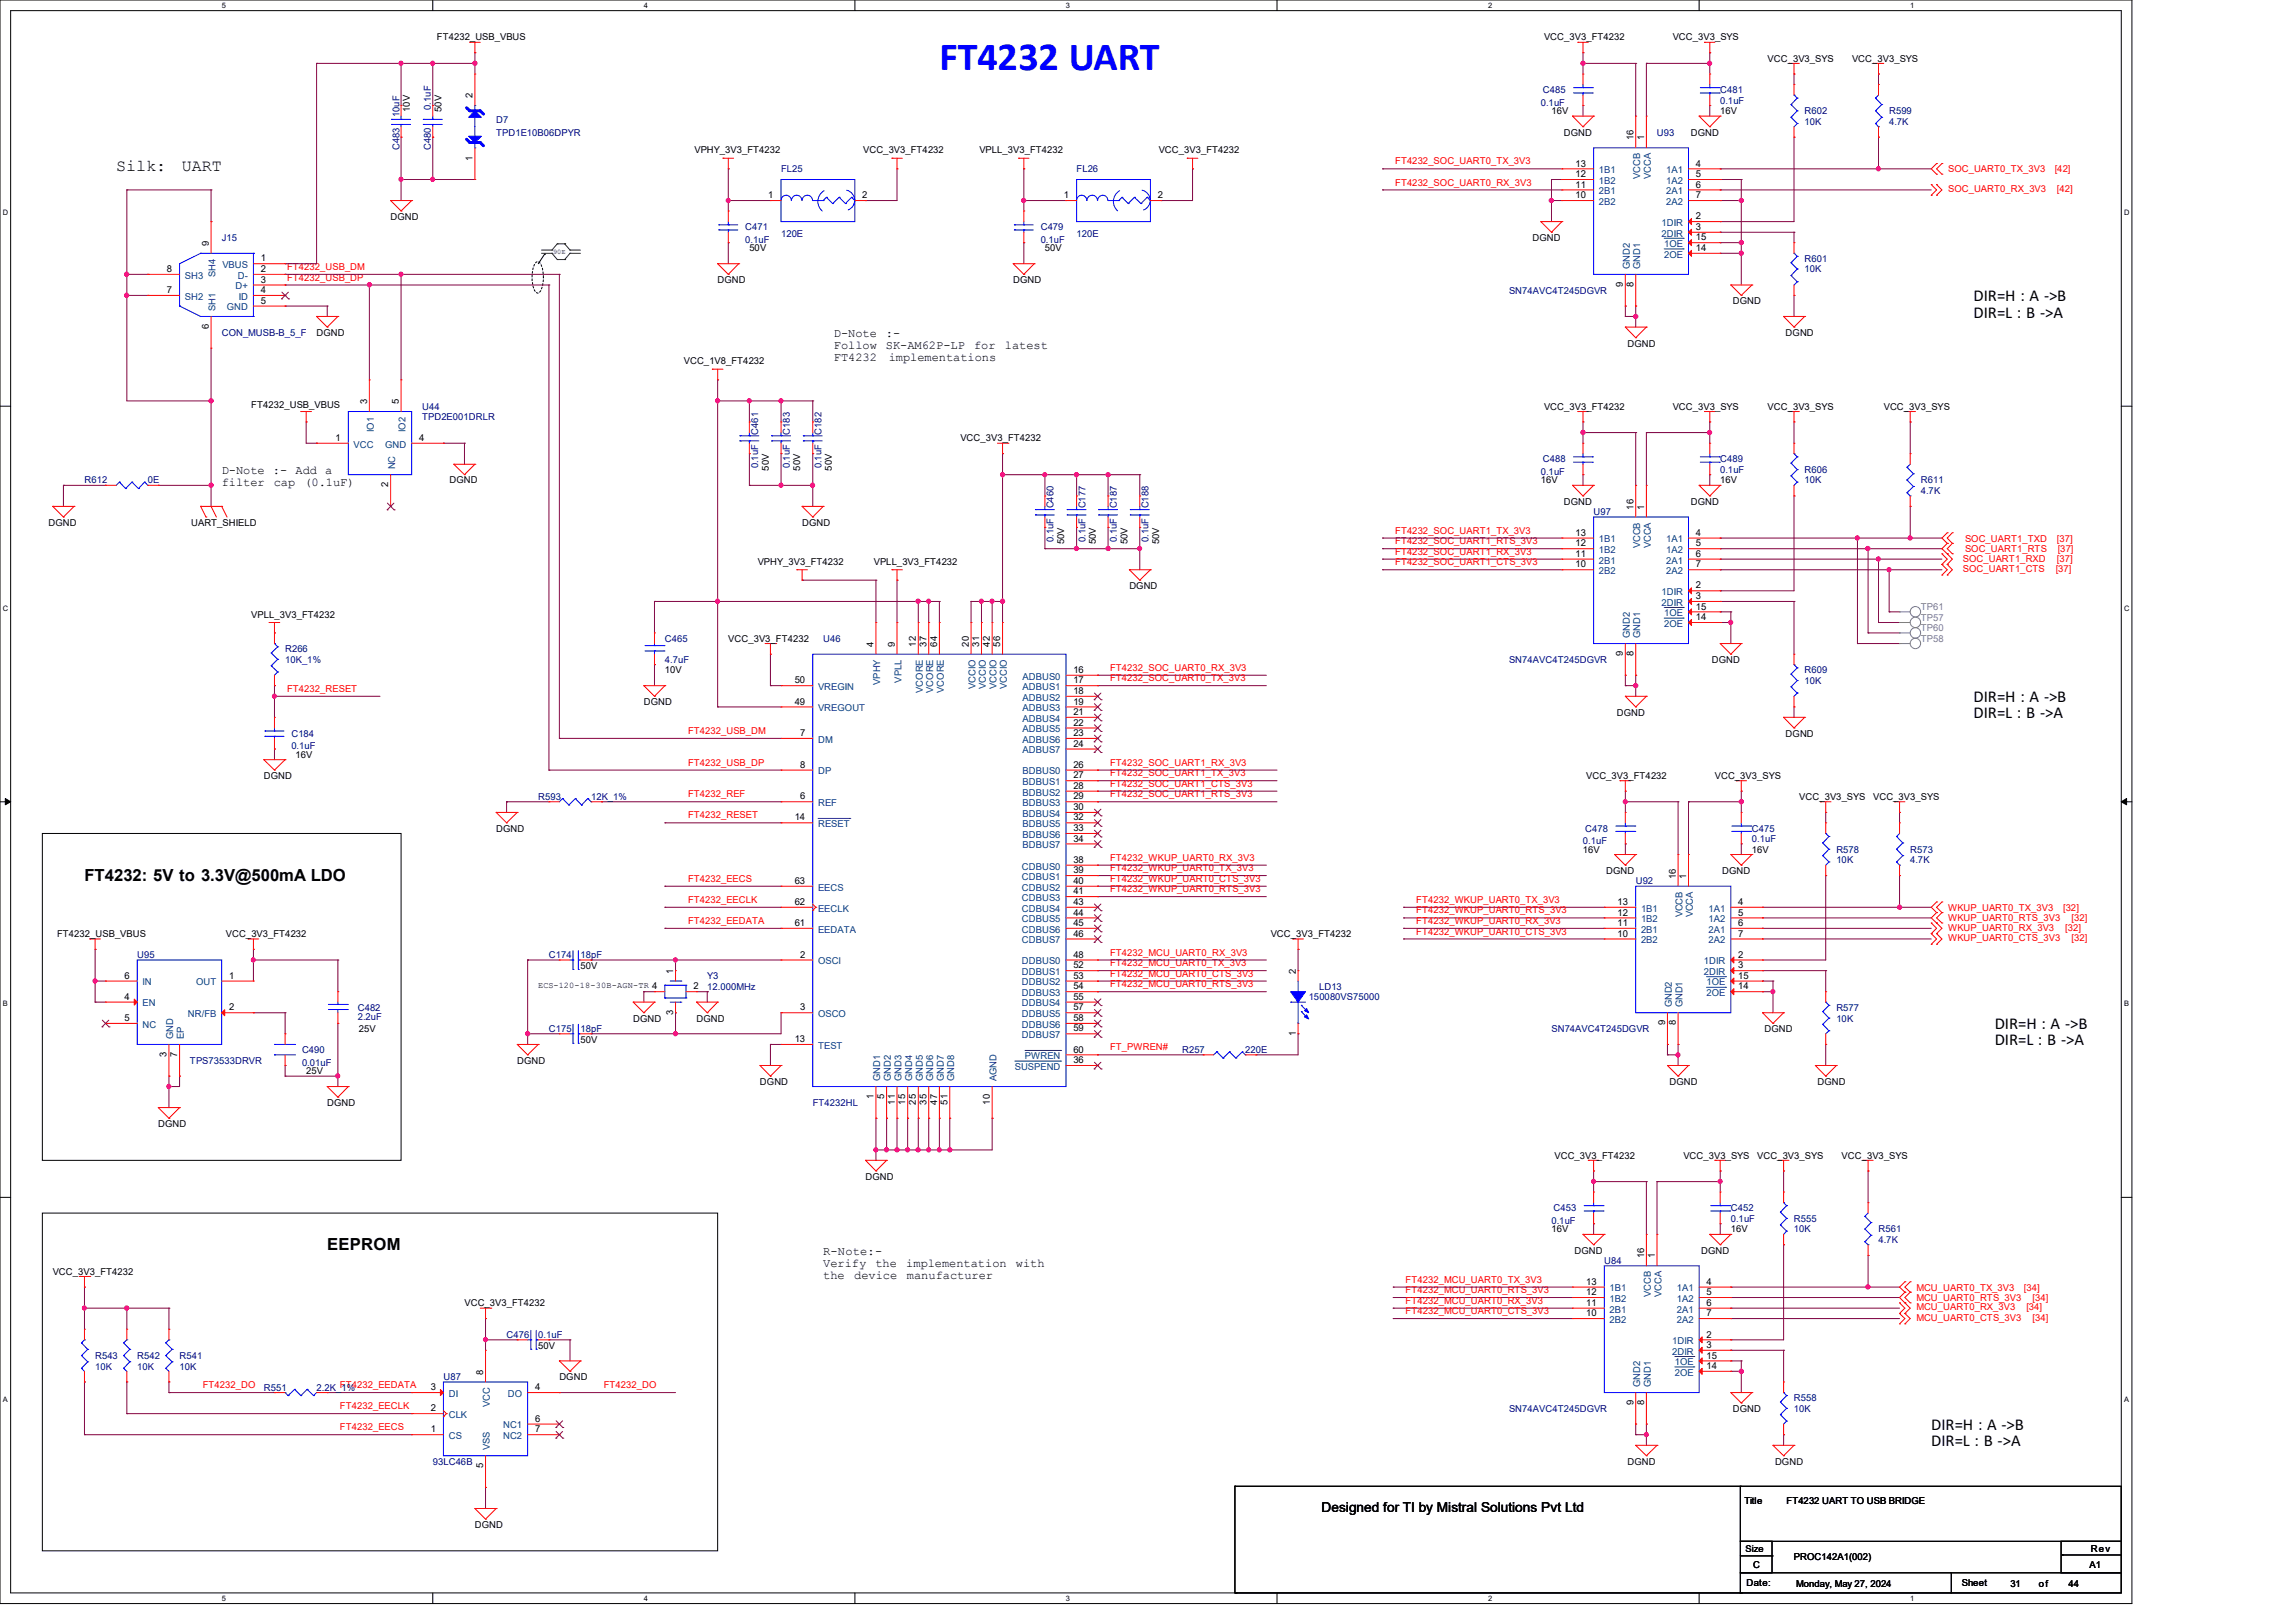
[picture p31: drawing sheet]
<svg xmlns="http://www.w3.org/2000/svg" width="420mm" height="297mm" viewBox="0 0 420 297" stroke-linecap="round" stroke-linejoin="round" font-family="sans-serif">
<defs><g id="words">
<text font-size="7.3" fill="#00f" x="171.8" y="12.8">FT4232 UART</text>
<g font-size="3">
<text x="21.3" y="31.4">Silk:</text>
<text x="33.3" y="31.4">UART</text>
<text x="361" y="55.1">DIR=H : A -&gt;B</text>
<text x="361" y="58.1">DIR=L : B -&gt;A</text>
<text x="361" y="128.4">DIR=H : A -&gt;B</text>
<text x="361" y="131.4">DIR=L : B -&gt;A</text>
<text x="15.5" y="161.2">FT4232: 5V to 3.3V@500mA LDO</text>
<text x="364.9" y="188.3">DIR=H : A -&gt;B</text>
<text x="364.9" y="191.3">DIR=L : B -&gt;A</text>
<text x="59.9" y="228.7">EEPROM</text>
<text x="353.3" y="261.6">DIR=H : A -&gt;B</text>
<text x="353.3" y="264.7">DIR=L : B -&gt;A</text>
</g>
<text font-size="2.5" x="241.7" y="276.8">Designed for TI by Mistral Solutions Pvt Ltd</text>
<g font-size="2.2">
<text x="152.5" y="61.7">D-Note</text>
<text x="152.5" y="63.9">Follow</text>
<text x="162.1" y="61.7">:-</text>
<text x="162.1" y="63.9">SK-AM62P-LP</text>
<text x="178.2" y="63.9">for</text>
<text x="183.8" y="63.9">latest</text>
<text x="152.5" y="66.1">FT4232</text>
<text x="162.6" y="66.1">implementations</text>
<text x="40.6" y="86.8">D-Note :- Add a</text>
<text x="40.6" y="89">filter</text>
<text x="50.1" y="89">cap</text>
<text x="55.7" y="89">(0.1uF)</text>
<text x="150.6" y="229.6">R-Note:-</text>
<text x="150.6" y="231.8">Verify</text>
<text x="160.2" y="231.8">the</text>
<text x="165.8" y="231.8">implementation</text>
<text x="185.8" y="231.8">with</text>
<text x="150.6" y="234">the</text>
<text x="156.3" y="234">device</text>
<text x="165.9" y="234">manufacturer</text>
</g>
<g font-size="1.7">
<text x="79.9" y="7.4">FT4232_USB_VBUS</text>
<text x="282.4" y="7.4">VCC_3V3_FT4232</text>
<text x="306" y="7.4">VCC_3V3_SYS</text>
<text x="323.3" y="11.3">VCC_3V3_SYS</text>
<text x="338.8" y="11.3">VCC_3V3_SYS</text>
<text x="86.4" y="17.9" transform="rotate(-90 86.4 17.9)">2</text>
<text x="75" y="20.5" transform="rotate(-90 75 20.5)">10V</text>
<text x="80.8" y="20.5" transform="rotate(-90 80.8 20.5)">50V</text>
<text x="283.8" y="20.9">16V</text>
<text x="314.7" y="20.9">16V</text>
<text x="86.4" y="29.4" transform="rotate(-90 86.4 29.4)">1</text>
<text x="127" y="28.1">VPHY_3V3_FT4232</text>
<text x="157.9" y="28.1">VCC_3V3_FT4232</text>
<text x="179.1" y="28.1">VPLL_3V3_FT4232</text>
<text x="212" y="28.1">VCC_3V3_FT4232</text>
<text x="286.1" y="24.8">DGND</text>
<text x="298.8" y="25.7" transform="rotate(-90 298.8 25.7)">16</text>
<text x="300.7" y="25.7" transform="rotate(-90 300.7 25.7)">1</text>
<text x="309.3" y="24.8">DGND</text>
<text x="288.2" y="30.5">13</text>
<text x="288.2" y="32.4">12</text>
<text x="288.2" y="34.3">11</text>
<text x="310.2" y="30.5">4</text>
<text x="310.2" y="32.4">5</text>
<text x="310.2" y="34.3">6</text>
<text x="71.5" y="40.2">DGND</text>
<text x="140.5" y="36.3">1</text>
<text x="157.7" y="36.3">2</text>
<text x="194.6" y="36.3">1</text>
<text x="211.8" y="36.3">2</text>
<text x="288.2" y="36.3">10</text>
<text x="310.2" y="36.3">7</text>
<text x="310.2" y="40.1">2</text>
<text x="38.2" y="45" transform="rotate(-90 38.2 45)">9</text>
<text x="47.7" y="47.8">1</text>
<text x="137.1" y="46">50V</text>
<text x="191.1" y="46">50V</text>
<text x="280.3" y="44.1">DGND</text>
<text x="310.2" y="42.1">3</text>
<text x="310.2" y="44">15</text>
<text x="310.2" y="45.9">14</text>
<text x="30.5" y="49.8">8</text>
<text x="30.5" y="53.6">7</text>
<text x="47.7" y="51.7">3</text>
<text x="47.7" y="49.8">2</text>
<text x="47.7" y="53.6">4</text>
<text x="131.3" y="51.8">DGND</text>
<text x="185.3" y="51.8">DGND</text>
<text x="296.9" y="52.5" transform="rotate(-90 296.9 52.5)">9</text>
<text x="298.8" y="52.5" transform="rotate(-90 298.8 52.5)">8</text>
<text x="47.7" y="55.6">5</text>
<text x="317" y="55.7">DGND</text>
<text x="38.2" y="60.2" transform="rotate(-90 38.2 60.2)">6</text>
<text x="57.9" y="61.5">DGND</text>
<text x="297.7" y="63.4">DGND</text>
<text x="326.6" y="61.5">DGND</text>
<text x="125.1" y="66.7">VCC_1V8_FT4232</text>
<text x="46" y="74.6">FT4232_USB_VBUS</text>
<text x="67.1" y="74" transform="rotate(-90 67.1 74)">3</text>
<text x="72.9" y="74" transform="rotate(-90 72.9 74)">5</text>
<text x="282.4" y="75">VCC_3V3_FT4232</text>
<text x="306" y="75">VCC_3V3_SYS</text>
<text x="323.3" y="75">VCC_3V3_SYS</text>
<text x="344.6" y="75">VCC_3V3_SYS</text>
<text x="61.4" y="80.7">1</text>
<text x="76.7" y="80.7">4</text>
<text x="175.7" y="80.8">VCC_3V3_FT4232</text>
<text x="71" y="89.2" transform="rotate(-90 71 89.2)">2</text>
<text x="82.3" y="88.5">DGND</text>
<text x="140.6" y="86.1" transform="rotate(-90 140.6 86.1)">50V</text>
<text x="146.4" y="86.1" transform="rotate(-90 146.4 86.1)">50V</text>
<text x="152.2" y="86.1" transform="rotate(-90 152.2 86.1)">50V</text>
<text x="281.8" y="88.5">16V</text>
<text x="314.7" y="88.5">16V</text>
<text x="286.1" y="92.4">DGND</text>
<text x="298.8" y="93.3" transform="rotate(-90 298.8 93.3)">16</text>
<text x="300.7" y="93.3" transform="rotate(-90 300.7 93.3)">1</text>
<text x="309.3" y="92.4">DGND</text>
<text x="8.9" y="96.2">DGND</text>
<text x="35" y="96.2">UART_SHIELD</text>
<text x="146.7" y="96.2">DGND</text>
<text x="194.6" y="99.6" transform="rotate(-90 194.6 99.6)">50V</text>
<text x="200.4" y="99.6" transform="rotate(-90 200.4 99.6)">50V</text>
<text x="206.2" y="99.6" transform="rotate(-90 206.2 99.6)">50V</text>
<text x="212" y="99.6" transform="rotate(-90 212 99.6)">50V</text>
<text x="288.2" y="98">13</text>
<text x="288.2" y="100">12</text>
<text x="288.2" y="101.9">11</text>
<text x="310.2" y="98">4</text>
<text x="310.2" y="100">5</text>
<text x="310.2" y="101.9">6</text>
<text x="138.6" y="103.4">VPHY_3V3_FT4232</text>
<text x="159.8" y="103.4">VPLL_3V3_FT4232</text>
<text x="206.6" y="107.8">DGND</text>
<text x="288.2" y="103.8">10</text>
<text x="310.2" y="103.8">7</text>
<text x="310.2" y="107.7">2</text>
<text x="46" y="113">VPLL_3V3_FT4232</text>
<text x="310.2" y="109.6">3</text>
<text x="310.2" y="111.5">15</text>
<text x="310.2" y="113.5">14</text>
<text x="133.2" y="117.4">VCC_3V3_FT4232</text>
<text x="159.8" y="118.4" transform="rotate(-90 159.8 118.4)">4</text>
<text x="163.7" y="118.4" transform="rotate(-90 163.7 118.4)">9</text>
<text x="167.6" y="118.4" transform="rotate(-90 167.6 118.4)">12</text>
<text x="169.5" y="118.4" transform="rotate(-90 169.5 118.4)">37</text>
<text x="171.4" y="118.4" transform="rotate(-90 171.4 118.4)">64</text>
<text x="177.2" y="118.4" transform="rotate(-90 177.2 118.4)">20</text>
<text x="179.1" y="118.4" transform="rotate(-90 179.1 118.4)">31</text>
<text x="181.1" y="118.4" transform="rotate(-90 181.1 118.4)">42</text>
<text x="183" y="118.4" transform="rotate(-90 183 118.4)">56</text>
<text x="121.6" y="123.2">10V</text>
<text x="145.4" y="125">50</text>
<text x="196.3" y="123.1">16</text>
<text x="196.3" y="125">17</text>
<text x="296.9" y="120.1" transform="rotate(-90 296.9 120.1)">9</text>
<text x="298.8" y="120.1" transform="rotate(-90 298.8 120.1)">8</text>
<text x="313.1" y="121.3">DGND</text>
<text x="117.8" y="129">DGND</text>
<text x="145.4" y="128.9">49</text>
<text x="196.3" y="127">18</text>
<text x="196.3" y="128.9">19</text>
<text x="196.3" y="130.8">21</text>
<text x="295.7" y="131">DGND</text>
<text x="146.3" y="134.7">7</text>
<text x="196.3" y="132.8">22</text>
<text x="196.3" y="134.7">23</text>
<text x="196.3" y="136.6">24</text>
<text x="326.6" y="134.8">DGND</text>
<text x="48.3" y="142.5">DGND</text>
<text x="54.1" y="138.7">16V</text>
<text x="146.3" y="140.5">8</text>
<text x="196.3" y="140.5">26</text>
<text x="196.3" y="142.4">27</text>
<text x="290.1" y="142.5">VCC_3V3_FT4232</text>
<text x="313.7" y="142.5">VCC_3V3_SYS</text>
<text x="146.3" y="146.3">6</text>
<text x="196.3" y="144.4">28</text>
<text x="196.3" y="146.3">29</text>
<text x="196.3" y="148.2">30</text>
<text x="329.1" y="146.4">VCC_3V3_SYS</text>
<text x="342.6" y="146.4">VCC_3V3_SYS</text>
<text x="90.8" y="152.2">DGND</text>
<text x="145.4" y="150.2">14</text>
<text x="196.3" y="150.2">32</text>
<text x="196.3" y="152.1">33</text>
<text x="196.3" y="154">34</text>
<text x="145.4" y="161.8">63</text>
<text x="196.3" y="157.9">38</text>
<text x="196.3" y="159.8">39</text>
<text x="196.3" y="161.8">40</text>
<text x="289.6" y="156">16V</text>
<text x="293.8" y="159.9">DGND</text>
<text x="306.5" y="160.8" transform="rotate(-90 306.5 160.8)">16</text>
<text x="308.4" y="160.8" transform="rotate(-90 308.4 160.8)">1</text>
<text x="315" y="159.9">DGND</text>
<text x="320.5" y="156">16V</text>
<text x="145.4" y="165.6">62</text>
<text x="196.3" y="163.7">41</text>
<text x="196.3" y="165.6">43</text>
<text x="196.3" y="167.6">44</text>
<text x="295.9" y="165.6">13</text>
<text x="295.9" y="167.6">12</text>
<text x="318" y="165.6">4</text>
<text x="318" y="167.6">5</text>
<text x="10.5" y="171.5">FT4232_USB_VBUS</text>
<text x="41.3" y="171.5">VCC_3V3_FT4232</text>
<text x="145.4" y="169.5">61</text>
<text x="196.3" y="169.5">45</text>
<text x="196.3" y="171.4">46</text>
<text x="232.4" y="171.5">VCC_3V3_FT4232</text>
<text x="295.9" y="169.5">11</text>
<text x="295.9" y="171.4">10</text>
<text x="318" y="169.5">6</text>
<text x="318" y="171.4">7</text>
<text x="22.8" y="179.1">6</text>
<text x="41.9" y="179.1">1</text>
<text x="106.2" y="177.3">50V</text>
<text x="123.1" y="178.2" transform="rotate(-90 123.1 178.2)">1</text>
<text x="146.3" y="175.3">2</text>
<text x="196.3" y="175.3">48</text>
<text x="196.3" y="177.2">52</text>
<text x="196.3" y="179.1">53</text>
<text x="237" y="178.2" transform="rotate(-90 237 178.2)">2</text>
<text x="318" y="175.3">2</text>
<text x="318" y="177.2">3</text>
<text x="318" y="179.1">15</text>
<text x="22.8" y="183">4</text>
<text x="41.9" y="184.9">2</text>
<text x="123.1" y="185.7" transform="rotate(-90 123.1 185.7)">3</text>
<text x="126.8" y="181.1">2</text>
<text x="146.3" y="184.9">3</text>
<text x="196.3" y="181.1">54</text>
<text x="196.3" y="183">55</text>
<text x="196.3" y="184.9">57</text>
<text x="318" y="181.1">14</text>
<text x="22.8" y="186.9">5</text>
<text x="65.7" y="188.9">25V</text>
<text x="106.2" y="190.8">50V</text>
<text x="115.8" y="186.9">DGND</text>
<text x="127.4" y="186.9">DGND</text>
<text x="145.4" y="190.7">13</text>
<text x="196.3" y="186.9">58</text>
<text x="196.3" y="188.8">59</text>
<text x="237" y="189.6" transform="rotate(-90 237 189.6)">1</text>
<text x="304.6" y="187.7" transform="rotate(-90 304.6 187.7)">9</text>
<text x="306.5" y="187.7" transform="rotate(-90 306.5 187.7)">8</text>
<text x="322.8" y="188.9">DGND</text>
<text x="30.5" y="193.5" transform="rotate(-90 30.5 193.5)">3</text>
<text x="32.4" y="193.5" transform="rotate(-90 32.4 193.5)">7</text>
<text x="56" y="196.6">25V</text>
<text x="94.6" y="194.6">DGND</text>
<text x="196.3" y="192.6">60</text>
<text x="196.3" y="194.6">36</text>
<text x="59.9" y="202.4">DGND</text>
<text x="139" y="198.5">DGND</text>
<text x="159.8" y="201.2" transform="rotate(-90 159.8 201.2)">1</text>
<text x="161.8" y="201.2" transform="rotate(-90 161.8 201.2)">5</text>
<text x="163.7" y="202.1" transform="rotate(-90 163.7 202.1)">11</text>
<text x="165.6" y="202.1" transform="rotate(-90 165.6 202.1)">15</text>
<text x="167.6" y="202.1" transform="rotate(-90 167.6 202.1)">25</text>
<text x="169.5" y="202.1" transform="rotate(-90 169.5 202.1)">35</text>
<text x="171.4" y="202.1" transform="rotate(-90 171.4 202.1)">47</text>
<text x="173.3" y="202.1" transform="rotate(-90 173.3 202.1)">51</text>
<text x="181.1" y="202.1" transform="rotate(-90 181.1 202.1)">10</text>
<text x="305.4" y="198.5">DGND</text>
<text x="332.4" y="198.5">DGND</text>
<text x="29" y="206.2">DGND</text>
<text x="158.3" y="215.9">DGND</text>
<text x="284.3" y="212">VCC_3V3_FT4232</text>
<text x="307.9" y="212">VCC_3V3_SYS</text>
<text x="321.4" y="212">VCC_3V3_SYS</text>
<text x="336.9" y="212">VCC_3V3_SYS</text>
<text x="283.8" y="225.5">16V</text>
<text x="316.6" y="225.5">16V</text>
<text x="9.7" y="233.3">VCC_3V3_FT4232</text>
<text x="288" y="229.4">DGND</text>
<text x="300.7" y="230.3" transform="rotate(-90 300.7 230.3)">16</text>
<text x="302.7" y="230.3" transform="rotate(-90 302.7 230.3)">1</text>
<text x="311.2" y="229.4">DGND</text>
<text x="85" y="239.1">VCC_3V3_FT4232</text>
<text x="290.1" y="235.1">13</text>
<text x="290.1" y="237">12</text>
<text x="290.1" y="239">11</text>
<text x="312.2" y="235.1">4</text>
<text x="312.2" y="237">5</text>
<text x="312.2" y="239">6</text>
<text x="290.1" y="240.9">10</text>
<text x="312.2" y="240.9">7</text>
<text x="312.2" y="244.8">2</text>
<text x="88.4" y="251.5" transform="rotate(-90 88.4 251.5)">8</text>
<text x="98.5" y="246.8">50V</text>
<text x="312.2" y="246.7">3</text>
<text x="312.2" y="248.6">15</text>
<text x="312.2" y="250.5">14</text>
<text x="78.8" y="254.4">3</text>
<text x="97.9" y="254.4">4</text>
<text x="102.3" y="252.6">DGND</text>
<text x="298.8" y="257.2" transform="rotate(-90 298.8 257.2)">9</text>
<text x="300.7" y="257.2" transform="rotate(-90 300.7 257.2)">8</text>
<text x="78.8" y="262.1">1</text>
<text x="78.8" y="258.3">2</text>
<text x="97.9" y="260.2">6</text>
<text x="97.9" y="262.1">7</text>
<text x="317" y="258.4">DGND</text>
<text x="88.4" y="268.7" transform="rotate(-90 88.4 268.7)">5</text>
<text x="297.7" y="268">DGND</text>
<text x="324.7" y="268">DGND</text>
<text x="319.1" y="275.2">Title</text>
<text x="326.8" y="275.2">FT4232 UART TO USB BRIDGE</text>
<text x="86.9" y="279.6">DGND</text>
<text x="319.3" y="284">Size</text>
<text x="320.7" y="286.9">C</text>
<text x="328.2" y="285.4">PROC142A1(002)</text>
<text x="382.2" y="286.9">A1</text>
<text x="382.4" y="284.1">Rev</text>
<text x="319.5" y="290.2">Date:</text>
<text x="328.6" y="290.4">Monday, May 27, 2024</text>
<text x="358.9" y="290.2">Sheet</text>
<text x="367.7" y="290.4">31</text>
<text x="373" y="290.4">of</text>
<text x="378.4" y="290.4">44</text>
</g>
<g font-size="1.7" fill="#000080">
<text x="282.2" y="17.1">C485</text>
<text x="314.7" y="17.1">C481</text>
<text x="73.1" y="21.5" transform="rotate(-90 73.1 21.5)">10uF</text>
<text x="78.8" y="20.1" transform="rotate(-90 78.8 20.1)">0.1uF</text>
<text x="90.8" y="22.5">D7</text>
<text x="281.8" y="19.4">0.1uF</text>
<text x="314.7" y="19">0.1uF</text>
<text x="330.1" y="20.9">R602</text>
<text x="330.1" y="22.9">10K</text>
<text x="345.6" y="20.9">R599</text>
<text x="345.6" y="22.9">4.7K</text>
<text x="73.1" y="27.4" transform="rotate(-90 73.1 27.4)">C483</text>
<text x="78.8" y="27.4" transform="rotate(-90 78.8 27.4)">C480</text>
<text x="90.8" y="24.8">TPD1E10B06DPYR</text>
<text x="303.1" y="24.8">U93</text>
<text x="142.9" y="31.5">FL25</text>
<text x="196.9" y="31.5">FL26</text>
<text x="40.6" y="44.1">J15</text>
<text x="136.3" y="42.2">C471</text>
<text x="136.3" y="44.5">0.1uF</text>
<text x="142.9" y="43.3">120E</text>
<text x="190.4" y="42.2">C479</text>
<text x="190.4" y="44.5">0.1uF</text>
<text x="196.9" y="43.3">120E</text>
<text x="330.1" y="48">R601</text>
<text x="276" y="53.8">SN74AVC4T245DGVR</text>
<text x="330.1" y="49.9">10K</text>
<text x="40.6" y="61.5">CON_MUSB-B_5_F</text>
<text x="77.2" y="75">U44</text>
<text x="77.2" y="76.9">TPD2E001DRLR</text>
<text x="138.7" y="79.5" transform="rotate(-90 138.7 79.5)">C461</text>
<text x="144.5" y="79.5" transform="rotate(-90 144.5 79.5)">C183</text>
<text x="150.3" y="79.5" transform="rotate(-90 150.3 79.5)">C182</text>
<text x="15.5" y="88.5">R612</text>
<text x="27.1" y="88.5">0E</text>
<text x="138.7" y="85.7" transform="rotate(-90 138.7 85.7)">0.1uF</text>
<text x="144.5" y="85.7" transform="rotate(-90 144.5 85.7)">0.1uF</text>
<text x="150.3" y="85.7" transform="rotate(-90 150.3 85.7)">0.1uF</text>
<text x="281.8" y="87">0.1uF</text>
<text x="282.2" y="84.6">C488</text>
<text x="314.7" y="84.6">C489</text>
<text x="314.7" y="86.6">0.1uF</text>
<text x="330.1" y="86.6">R606</text>
<text x="330.1" y="88.5">10K</text>
<text x="351.4" y="88.5">R611</text>
<text x="192.7" y="93" transform="rotate(-90 192.7 93)">C460</text>
<text x="198.5" y="93" transform="rotate(-90 198.5 93)">C177</text>
<text x="204.3" y="93" transform="rotate(-90 204.3 93)">C187</text>
<text x="210.1" y="93" transform="rotate(-90 210.1 93)">C188</text>
<text x="291.5" y="94.3">U97</text>
<text x="351.4" y="90.4">4.7K</text>
<text x="192.7" y="99.2" transform="rotate(-90 192.7 99.2)">0.1uF</text>
<text x="198.5" y="99.2" transform="rotate(-90 198.5 99.2)">0.1uF</text>
<text x="204.3" y="99.2" transform="rotate(-90 204.3 99.2)">0.1uF</text>
<text x="210.1" y="99.2" transform="rotate(-90 210.1 99.2)">0.1uF</text>
<text x="52.2" y="119.4">R266</text>
<text x="121.6" y="117.4">C465</text>
<text x="150.6" y="117.4">U46</text>
<text x="52.2" y="121.3">10K_1%</text>
<text x="121.6" y="121.3">4.7uF</text>
<text x="276" y="121.3">SN74AVC4T245DGVR</text>
<text x="330.1" y="123.2">R609</text>
<text x="330.1" y="125.2">10K</text>
<text x="53.3" y="134.8">C184</text>
<text x="53.3" y="137.2">0.1uF</text>
<text x="98.5" y="146.4">R593</text>
<text x="108.1" y="146.4">12K_1%</text>
<text x="289.6" y="154.5">0.1uF</text>
<text x="290" y="152.2">C478</text>
<text x="320.5" y="152.2">C475</text>
<text x="320.5" y="154.1">0.1uF</text>
<text x="299.2" y="161.8">U92</text>
<text x="335.9" y="156">R578</text>
<text x="335.9" y="158">10K</text>
<text x="349.4" y="156">R573</text>
<text x="349.4" y="158">4.7K</text>
<text x="25.1" y="175.3">U95</text>
<text x="100.4" y="175.3">C174</text>
<text x="106.2" y="175.3">18pF</text>
<text x="129.4" y="179.2">Y3</text>
<text x="65.4" y="185">C482</text>
<text x="129.4" y="181.1">12.000MHz</text>
<text x="239.4" y="183.1">150080VS75000</text>
<text x="241.3" y="181.1">LD13</text>
<text x="335.9" y="185">R577</text>
<text x="65.4" y="186.7">2.2uF</text>
<text x="100.4" y="188.9">C175</text>
<text x="106.2" y="188.9">18pF</text>
<text x="283.8" y="188.9">SN74AVC4T245DGVR</text>
<text x="335.9" y="186.9">10K</text>
<text x="34.8" y="194.6">TPS73533DRVR</text>
<text x="55.2" y="192.7">C490</text>
<text x="55.2" y="195.1">0.01uF</text>
<text x="216.2" y="192.7">R257</text>
<text x="227.8" y="192.7">220E</text>
<text x="148.7" y="202.4">FT4232HL</text>
<text x="284.2" y="221.7">C453</text>
<text x="316.6" y="221.7">C452</text>
<text x="283.8" y="224">0.1uF</text>
<text x="316.6" y="223.6">0.1uF</text>
<text x="328.2" y="223.6">R555</text>
<text x="328.2" y="225.5">10K</text>
<text x="343.6" y="225.5">R561</text>
<text x="343.6" y="227.5">4.7K</text>
<text x="293.4" y="231.3">U84</text>
<text x="92.7" y="244.8">C476</text>
<text x="98.5" y="244.8">0.1uF</text>
<text x="17.4" y="248.7">R543</text>
<text x="17.4" y="250.6">10K</text>
<text x="25.1" y="248.7">R542</text>
<text x="25.1" y="250.6">10K</text>
<text x="32.8" y="248.7">R541</text>
<text x="32.8" y="250.6">10K</text>
<text x="48.3" y="254.5">R551</text>
<text x="57.9" y="254.5">2.2K_1%</text>
<text x="81.1" y="252.6">U87</text>
<text x="328.2" y="256.4">R558</text>
<text x="276" y="258.4">SN74AVC4T245DGVR</text>
<text x="328.2" y="258.4">10K</text>
<text x="79.2" y="268">93LC46B</text>
</g>
<g font-size="1.7" fill="#f00">
<text x="255.2" y="30.1">FT4232_SOC_UART0_TX_3V3</text>
<text x="255.2" y="34">FT4232_SOC_UART0_RX_3V3</text>
<text x="356.4" y="31.5">SOC_UART0_TX_3V3</text>
<text x="356.4" y="35.2">SOC_UART0_RX_3V3</text>
<text x="375.9" y="31.5">[42]</text>
<text x="376.3" y="35.2">[42]</text>
<text x="52.5" y="51.3">FT4232_USB_DP</text>
<text x="52.5" y="49.4">FT4232_USB_DM</text>
<text x="255.2" y="99.6">FT4232_SOC_UART1_RTS_3V3</text>
<text x="255.2" y="97.7">FT4232_SOC_UART1_TX_3V3</text>
<text x="255.2" y="101.5">FT4232_SOC_UART1_RX_3V3</text>
<text x="359.4" y="99.1">SOC_UART1_TXD</text>
<text x="359.4" y="101">SOC_UART1_RTS</text>
<text x="376.3" y="99.1">[37]</text>
<text x="376.4" y="101">[37]</text>
<text x="255.2" y="103.5">FT4232_SOC_UART1_CTS_3V3</text>
<text x="359.1" y="102.8">SOC_UART1_RXD</text>
<text x="359.1" y="104.7">SOC_UART1_CTS</text>
<text x="376" y="104.7">[37]</text>
<text x="376.3" y="102.8">[37]</text>
<text x="203.1" y="122.8">FT4232_SOC_UART0_RX_3V3</text>
<text x="203.1" y="124.7">FT4232_SOC_UART0_TX_3V3</text>
<text x="52.5" y="126.6">FT4232_RESET</text>
<text x="125.9" y="134.3">FT4232_USB_DM</text>
<text x="125.9" y="140.1">FT4232_USB_DP</text>
<text x="203.1" y="142.1">FT4232_SOC_UART1_TX_3V3</text>
<text x="203.1" y="140.1">FT4232_SOC_UART1_RX_3V3</text>
<text x="203.1" y="144">FT4232_SOC_UART1_CTS_3V3</text>
<text x="125.9" y="145.9">FT4232_REF</text>
<text x="125.9" y="149.8">FT4232_RESET</text>
<text x="203.1" y="145.9">FT4232_SOC_UART1_RTS_3V3</text>
<text x="125.9" y="161.4">FT4232_EECS</text>
<text x="203.1" y="159.4">FT4232_WKUP_UART0_TX_3V3</text>
<text x="203.1" y="157.5">FT4232_WKUP_UART0_RX_3V3</text>
<text x="203.1" y="161.4">FT4232_WKUP_UART0_CTS_3V3</text>
<text x="125.9" y="165.2">FT4232_EECLK</text>
<text x="203.1" y="163.3">FT4232_WKUP_UART0_RTS_3V3</text>
<text x="259.1" y="165.2">FT4232_WKUP_UART0_TX_3V3</text>
<text x="259.1" y="167.2">FT4232_WKUP_UART0_RTS_3V3</text>
<text x="356.4" y="166.7">WKUP_UART0_TX_3V3</text>
<text x="377.4" y="166.7">[32]</text>
<text x="125.9" y="169.1">FT4232_EEDATA</text>
<text x="259.1" y="171">FT4232_WKUP_UART0_CTS_3V3</text>
<text x="259.1" y="169.1">FT4232_WKUP_UART0_RX_3V3</text>
<text x="356.4" y="170.3">WKUP_UART0_RX_3V3</text>
<text x="356.4" y="172.3">WKUP_UART0_CTS_3V3</text>
<text x="356.4" y="168.6">WKUP_UART0_RTS_3V3</text>
<text x="377.8" y="170.3">[32]</text>
<text x="379" y="172.3">[32]</text>
<text x="379" y="168.6">[32]</text>
<text x="203.1" y="176.8">FT4232_MCU_UART0_TX_3V3</text>
<text x="203.1" y="174.9">FT4232_MCU_UART0_RX_3V3</text>
<text x="203.1" y="178.7">FT4232_MCU_UART0_CTS_3V3</text>
<text x="203.1" y="180.7">FT4232_MCU_UART0_RTS_3V3</text>
<text x="203.1" y="192.2">FT_PWREN#</text>
<text x="257.1" y="236.6">FT4232_MCU_UART0_RTS_3V3</text>
<text x="257.1" y="234.7">FT4232_MCU_UART0_TX_3V3</text>
<text x="257.1" y="238.6">FT4232_MCU_UART0_RX_3V3</text>
<text x="350.6" y="236.2">MCU_UART0_TX_3V3</text>
<text x="350.6" y="239.8">MCU_UART0_RX_3V3</text>
<text x="350.6" y="238.1">MCU_UART0_RTS_3V3</text>
<text x="370.2" y="236.2">[34]</text>
<text x="370.7" y="239.8">[34]</text>
<text x="371.8" y="238.1">[34]</text>
<text x="257.1" y="240.5">FT4232_MCU_UART0_CTS_3V3</text>
<text x="350.6" y="241.8">MCU_UART0_CTS_3V3</text>
<text x="371.8" y="241.8">[34]</text>
<text x="37.1" y="254">FT4232_DO</text>
<text x="62.2" y="257.9">FT4232_EECLK</text>
<text x="62.2" y="254">FT4232_EEDATA</text>
<text x="110.4" y="254">FT4232_DO</text>
<text x="62.2" y="261.7">FT4232_EECS</text>
</g>
<g font-size="1.7" fill="#004080">
<text x="292.5" y="31.7">1B1</text>
<text x="292.5" y="33.7">1B2</text>
<text x="292.5" y="35.6">2B1</text>
<text x="300" y="32.8" transform="rotate(-90 300 32.8)">VCCB</text>
<text x="302" y="32.8" transform="rotate(-90 302 32.8)">VCCA</text>
<text x="304.8" y="31.7">1A1</text>
<text x="304.8" y="33.7">1A2</text>
<text x="304.8" y="35.6">2A1</text>
<text x="292.5" y="37.5">2B2</text>
<text x="303.9" y="41.4">1DIR</text>
<text x="304.8" y="37.5">2A2</text>
<text x="303.9" y="43.3">2DIR</text>
<text x="304.4" y="45.2">1OE</text>
<text x="304.4" y="47.2">2OE</text>
<text x="33.8" y="51">SH3</text>
<text x="39.4" y="50.7" transform="rotate(-90 39.4 50.7)">SH4</text>
<text x="40.7" y="49.1">VBUS</text>
<text x="43.1" y="53">D+</text>
<text x="43.5" y="51">D-</text>
<text x="298.1" y="49.2" transform="rotate(-90 298.1 49.2)">GND2</text>
<text x="300" y="49.2" transform="rotate(-90 300 49.2)">GND1</text>
<text x="33.8" y="54.9">SH2</text>
<text x="39.4" y="56.9" transform="rotate(-90 39.4 56.9)">SH1</text>
<text x="41.5" y="56.8">GND</text>
<text x="43.7" y="54.9">ID</text>
<text x="64.7" y="81.9">VCC</text>
<text x="68.4" y="79.1" transform="rotate(-90 68.4 79.1)">IO1</text>
<text x="70.4" y="81.9">GND</text>
<text x="74.2" y="79.1" transform="rotate(-90 74.2 79.1)">IO2</text>
<text x="72.3" y="85.9" transform="rotate(-90 72.3 85.9)">NC</text>
<text x="292.5" y="99.3">1B1</text>
<text x="292.5" y="101.2">1B2</text>
<text x="300" y="100.3" transform="rotate(-90 300 100.3)">VCCB</text>
<text x="302" y="100.3" transform="rotate(-90 302 100.3)">VCCA</text>
<text x="304.8" y="99.3">1A1</text>
<text x="304.8" y="101.2">1A2</text>
<text x="292.5" y="103.1">2B1</text>
<text x="292.5" y="105.1">2B2</text>
<text x="304.8" y="103.1">2A1</text>
<text x="304.8" y="105.1">2A2</text>
<text x="303.9" y="108.9">1DIR</text>
<text x="303.9" y="110.9">2DIR</text>
<text x="304.4" y="112.8">1OE</text>
<text x="298.1" y="116.8" transform="rotate(-90 298.1 116.8)">GND2</text>
<text x="300" y="116.8" transform="rotate(-90 300 116.8)">GND1</text>
<text x="304.4" y="114.7">2OE</text>
<text x="161" y="125.3" transform="rotate(-90 161 125.3)">VPHY</text>
<text x="164.9" y="124.9" transform="rotate(-90 164.9 124.9)">VPLL</text>
<text x="187.1" y="124.4">ADBUS0</text>
<text x="149.6" y="126.3">VREGIN</text>
<text x="149.6" y="130.2">VREGOUT</text>
<text x="168.8" y="126.8" transform="rotate(-90 168.8 126.8)">VCORE</text>
<text x="170.7" y="126.8" transform="rotate(-90 170.7 126.8)">VCORE</text>
<text x="172.6" y="126.8" transform="rotate(-90 172.6 126.8)">VCORE</text>
<text x="178.4" y="126.1" transform="rotate(-90 178.4 126.1)">VCCIO</text>
<text x="180.3" y="126.1" transform="rotate(-90 180.3 126.1)">VCCIO</text>
<text x="182.3" y="126.1" transform="rotate(-90 182.3 126.1)">VCCIO</text>
<text x="184.2" y="126.1" transform="rotate(-90 184.2 126.1)">VCCIO</text>
<text x="187.1" y="126.3">ADBUS1</text>
<text x="187.1" y="128.2">ADBUS2</text>
<text x="187.1" y="130.2">ADBUS3</text>
<text x="149.6" y="135.9">DM</text>
<text x="187.1" y="132.1">ADBUS4</text>
<text x="187.1" y="134">ADBUS5</text>
<text x="187.1" y="135.9">ADBUS6</text>
<text x="187.1" y="137.9">ADBUS7</text>
<text x="149.6" y="141.7">DP</text>
<text x="187.1" y="141.7">BDBUS0</text>
<text x="187.1" y="143.7">BDBUS1</text>
<text x="149.6" y="147.5">REF</text>
<text x="187.1" y="145.6">BDBUS2</text>
<text x="187.1" y="147.5">BDBUS3</text>
<text x="187.1" y="149.5">BDBUS4</text>
<text x="149.6" y="151.4">RESET</text>
<text x="187.1" y="151.4">BDBUS5</text>
<text x="187.1" y="153.3">BDBUS6</text>
<text x="187.1" y="155.2">BDBUS7</text>
<text x="186.9" y="159.1">CDBUS0</text>
<text x="186.9" y="161">CDBUS1</text>
<text x="149.6" y="166.8">EECLK</text>
<text x="149.6" y="163">EECS</text>
<text x="186.9" y="163">CDBUS2</text>
<text x="186.9" y="164.9">CDBUS3</text>
<text x="186.9" y="166.8">CDBUS4</text>
<text x="300.2" y="166.8">1B1</text>
<text x="307.8" y="167.9" transform="rotate(-90 307.8 167.9)">VCCB</text>
<text x="309.7" y="167.9" transform="rotate(-90 309.7 167.9)">VCCA</text>
<text x="312.5" y="166.8">1A1</text>
<text x="149.6" y="170.7">EEDATA</text>
<text x="186.9" y="168.8">CDBUS5</text>
<text x="186.9" y="170.7">CDBUS6</text>
<text x="186.9" y="172.6">CDBUS7</text>
<text x="300.2" y="168.8">1B2</text>
<text x="300.2" y="170.7">2B1</text>
<text x="300.2" y="172.6">2B2</text>
<text x="312.5" y="168.8">1A2</text>
<text x="312.5" y="170.7">2A1</text>
<text x="312.5" y="172.6">2A2</text>
<text x="149.6" y="176.5">OSCI</text>
<text x="186.9" y="176.5">DDBUS0</text>
<text x="186.9" y="178.4">DDBUS1</text>
<text x="311.7" y="176.5">1DIR</text>
<text x="311.7" y="178.4">2DIR</text>
<text x="26.1" y="180.3">IN</text>
<text x="26.1" y="184.2">EN</text>
<text x="35.9" y="180.3">OUT</text>
<text x="186.9" y="180.3">DDBUS2</text>
<text x="186.9" y="182.3">DDBUS3</text>
<text x="186.9" y="184.2">DDBUS4</text>
<text x="305.8" y="184.4" transform="rotate(-90 305.8 184.4)">GND2</text>
<text x="307.8" y="184.4" transform="rotate(-90 307.8 184.4)">GND1</text>
<text x="312.2" y="180.3">1OE</text>
<text x="312.2" y="182.3">2OE</text>
<text x="26.1" y="188.1">NC</text>
<text x="31.7" y="190.2" transform="rotate(-90 31.7 190.2)">GND</text>
<text x="33.7" y="190.2" transform="rotate(-90 33.7 190.2)">EP</text>
<text x="34.4" y="186.1">NR/FB</text>
<text x="149.6" y="186.1">OSCO</text>
<text x="149.6" y="191.9">TEST</text>
<text x="186.9" y="186.1">DDBUS5</text>
<text x="186.9" y="188.1">DDBUS6</text>
<text x="186.9" y="190">DDBUS7</text>
<text x="161" y="197.9" transform="rotate(-90 161 197.9)">GND1</text>
<text x="163" y="197.9" transform="rotate(-90 163 197.9)">GND2</text>
<text x="164.9" y="197.9" transform="rotate(-90 164.9 197.9)">GND3</text>
<text x="166.8" y="197.9" transform="rotate(-90 166.8 197.9)">GND4</text>
<text x="168.8" y="197.9" transform="rotate(-90 168.8 197.9)">GND5</text>
<text x="170.7" y="197.9" transform="rotate(-90 170.7 197.9)">GND6</text>
<text x="172.6" y="197.9" transform="rotate(-90 172.6 197.9)">GND7</text>
<text x="174.5" y="197.9" transform="rotate(-90 174.5 197.9)">GND8</text>
<text x="182.3" y="197.9" transform="rotate(-90 182.3 197.9)">AGND</text>
<text x="185.6" y="195.8">SUSPEND</text>
<text x="187.5" y="193.8">PWREN</text>
<text x="294.4" y="236.3">1B1</text>
<text x="294.4" y="238.2">1B2</text>
<text x="302" y="237.4" transform="rotate(-90 302 237.4)">VCCB</text>
<text x="303.9" y="237.4" transform="rotate(-90 303.9 237.4)">VCCA</text>
<text x="306.7" y="236.3">1A1</text>
<text x="306.7" y="238.2">1A2</text>
<text x="294.4" y="240.2">2B1</text>
<text x="294.4" y="242.1">2B2</text>
<text x="305.9" y="246">1DIR</text>
<text x="306.7" y="240.2">2A1</text>
<text x="306.7" y="242.1">2A2</text>
<text x="305.9" y="247.9">2DIR</text>
<text x="306.4" y="249.8">1OE</text>
<text x="306.4" y="251.7">2OE</text>
<text x="82.1" y="255.6">DI</text>
<text x="89.6" y="257.5" transform="rotate(-90 89.6 257.5)">VCC</text>
<text x="92.9" y="255.6">DO</text>
<text x="300" y="253.9" transform="rotate(-90 300 253.9)">GND2</text>
<text x="302" y="253.9" transform="rotate(-90 302 253.9)">GND1</text>
<text x="82.1" y="263.3">CS</text>
<text x="82.1" y="259.5">CLK</text>
<text x="92" y="261.4">NC1</text>
<text x="92" y="263.3">NC2</text>
<text x="89.6" y="265.4" transform="rotate(-90 89.6 265.4)">VSS</text>
</g>
<g font-size="1.7" fill="#808080">
<text x="351.4" y="111.7">TP61</text>
<text x="351.4" y="113.6">TP57</text>
<text x="351.4" y="115.5">TP60</text>
<text x="351.4" y="117.4">TP58</text>
</g>
<text font-size="1.6" x="98.5" y="180.8">ECS-120-18-30B-AGN-TR 4</text>
<g font-size="1.4">
<text x="40.6" y="1.4">5</text>
<text x="117.8" y="1.4">4</text>
<text x="195" y="1.4">3</text>
<text x="272.2" y="1.4">2</text>
<text x="349.4" y="1.4">1</text>
<text x=".5" y="39.4">D</text>
<text x="388.5" y="39.4">D</text>
<text x=".5" y="111.8">C</text>
<text x="388.5" y="111.8">C</text>
<text x=".5" y="184.2">B</text>
<text x="388.5" y="184.2">B</text>
<text x=".5" y="256.5">A</text>
<text x="388.5" y="256.5">A</text>
<text x="40.6" y="292.9">5</text>
<text x="117.8" y="292.9">4</text>
<text x="195" y="292.9">3</text>
<text x="272.2" y="292.9">2</text>
<text x="349.4" y="292.9">1</text>
</g>
<text font-size="1.3" x="101.2" y="46.4">90E</text>
</g></defs>
<path d="M0 0h390v293.5h-390zM1.9 1.9h386.1v289.6h-386.1z" fill="none" stroke="#000" stroke-width=".18"/>
<g fill="#fff">
<path d="M40.6 .2h.7v1.5h-.7z"/>
<path d="M40.6 291.7h.7v1.5h-.7z"/>
</g>
<path d="M79.2 0v1.9M79.2 291.5v2" fill="none" stroke="#000" stroke-width=".18"/>
<g fill="#fff">
<path d="M117.8 .2h.7v1.5h-.7z"/>
<path d="M117.8 291.7h.7v1.5h-.7z"/>
</g>
<path d="M156.4 0v1.9M156.4 291.5v2" fill="none" stroke="#000" stroke-width=".18"/>
<g fill="#fff">
<path d="M195 .2h.7v1.5h-.7z"/>
<path d="M195 291.7h.7v1.5h-.7z"/>
</g>
<path d="M233.6 0v1.9M233.6 291.5v2" fill="none" stroke="#000" stroke-width=".18"/>
<g fill="#fff">
<path d="M272.2 .2h.8v1.5h-.8z"/>
<path d="M272.2 291.7h.8v1.5h-.8z"/>
</g>
<path d="M310.8 0v1.9M310.8 291.5v2" fill="none" stroke="#000" stroke-width=".18"/>
<g fill="#fff">
<path d="M349.4 .2h.8v1.5h-.8z"/>
<path d="M349.4 291.7h.8v1.5h-.8z"/>
<path d="M.5 38.1h1v1.6h-1z"/>
<path d="M388.5 38.1h1v1.6h-1z"/>
<path d="M.5 110.5h1v1.6h-1z"/>
<path d="M388.5 110.5h1v1.6h-1z"/>
</g>
<path d="M0 74.3h1.9M388 74.3h2" fill="none" stroke="#000" stroke-width=".18"/>
<g fill="#fff">
<path d="M.5 182.9h.9v1.5h-.9z"/>
<path d="M388.5 182.9h.9v1.5h-.9z"/>
</g>
<path d="M0 146.7h1.9M388 146.7h2" fill="none" stroke="#000" stroke-width=".18"/>
<path d="M1 146.1l.9 .6-.9 .6zM388 146.7l1-.6v1.2z" fill="#000" stroke="#000" stroke-width=".18"/>
<g fill="#fff">
<path d="M.5 255.3h.9v1.5h-.9z"/>
<path d="M388.5 255.3h.9v1.5h-.9z"/>
</g>
<g fill="none" stroke="#000" stroke-width=".18">
<path d="M99.6 46.5h.1M99.6 46.5l-1.1 1.8M7.7 152.5h65.7v59.8h-65.7zM0 219.1h1.9M388 219.1h2M7.7 222h123.6v61.8h-123.6zM225.9 272h.1M225.9 272h92.6M225.9 272v19.5M318.3 272h69.7v10.1h-69.7zM225.9 291.5h.1M226.1 291.5h.1"/>
<path d="M226.1 291.5h92.6M318.3 282.1h5.8v5.7h-5.8zM318.3 287.8h38.7v3.7h-38.7zM318.3 284.7h5.8M324.1 284.7h.1M357 287.8h31v3.7h-31zM377 282.1h11v5.7h-11zM377.2 284.6h.1M377.2 284.6h10.8"/>
</g>
<g fill="none" stroke="#008000" stroke-width=".18">
<path d="M99.1 45.8h1.9M99.1 46.4h1.9M101 45.8h.1M101 46.4h.1M101 46.4l.9 1.1M101.9 44.6h.1M101.9 47.5h.1M101.9 44.6l-.9 1.2M101.9 44.6h1.4M101.9 47.5h1.4M103.3 44.6h.1M103.3 47.5h.1"/>
<path d="M103.3 44.6l1 1.2M104.3 45.8h.1M104.3 46.4h.1M104.3 45.8h1.9M104.3 46.4h1.9M104.3 46.4l-1 1.1"/>
</g>
<path d="M98.1 48l.3-.1a1.53 1.53 0 0 1 .9 1.4 5.6 5.6 0 0 1-.7 4.2l-.2 .1a1.53 1.53 0 0 1-.9-1.4 5.6 5.6 0 0 1 .6-4.2z" fill="none" stroke="#000" stroke-width=".18" stroke-dasharray=".3"/>
<g fill="none" stroke="#800040" stroke-width=".18">
<path d="M57.9 11.6h.1M57.9 11.6h29M57.9 11.6v36.7h-5.7M73.4 11.6h.1M73.4 11.6v7.7M79.2 11.6h.1M79.2 11.6v7.7M86.9 11.6h.1M86.9 9.7h.1M86.9 9.7v3.8M289.6 11.6h.1M289.6 9.7h.1"/>
<path d="M289.6 19.3h.1M289.6 11.6h9.6M289.6 9.7v3.8M289.6 19.3v2M299.2 11.6h.1M299.2 11.6v9.7M301.2 11.6h.1M301.2 11.6h11.6M301.2 11.6v9.7M312.8 9.7h.1M312.8 11.6h.1M312.8 19.3h.1"/>
<path d="M312.8 9.7v3.8M312.8 19.3v2M328.2 13.5h.1M328.2 13.5v2M343.6 13.5h.1M343.6 13.5v2M23.2 34.8h.1M23.2 34.8v38.6h15.4M23.2 34.8h15.4M38.6 34.8h.1M38.6 34.8v5.8M73.4 32.9h.1"/>
<path d="M73.4 25.1h.1M73.4 25.1v11.6M73.4 32.9h13.5M79.2 25.1h.1M79.2 32.9h.1M79.2 25.1v7.8M133.2 36.7h.1M133.2 30.9h.1M133.2 36.7h7.7M133.2 30.9v7.7M158.3 36.7h.1M164.1 30.9h.1"/>
<path d="M164.1 30.9v5.8h-5.8M187.3 36.7h.1M187.3 30.9h.1M187.3 36.7h7.7M187.3 30.9v7.7M212.3 36.7h.1M218.1 30.9h.1M218.1 30.9v5.8h-5.8M252.9 30.9h.1M252.9 34.8h.1M252.9 34.8h32.8M252.9 30.9h32.8"/>
<path d="M283.8 32.9h.1M283.8 36.7h.1M283.8 36.7h1.9M283.8 32.9h1.9M283.8 32.9v7.7M314.7 30.9h.1M314.7 34.8h.1M314.7 32.9h.1M314.7 36.7h.1M314.7 36.7h3.8M314.7 34.8h38.6M314.7 32.9h3.8"/>
<path d="M314.7 30.9h38.6M318.5 32.9h.1M318.5 36.7h.1M318.5 32.9v19.3M328.2 25.1h.1M328.2 25.1v15.5h-13.5M343.6 25.1h.1M343.6 30.9h.1M343.6 25.1v5.8M23.2 50.2h.1M23.2 54.1h.1M23.2 50.2h3.9"/>
<path d="M23.2 54.1h3.9M27.1 50.2h.1M27.1 54.1h.1M38.6 40.6h.1M52.2 56h.1M52.2 52.2h.1M52.2 50.2h.1M52.2 48.3h.1M52.2 56h7.7M52.2 52.2h48.2M52.2 50.2h50.1M59.9 56h.1"/>
<path d="M59.9 56v1.9M67.6 52.2h.1M67.6 52.2v17.3M73.4 50.2h.1M73.4 50.2v19.3M100.4 52.2h.1M100.4 52.2v88.7M102.3 50.2h.1M102.3 50.2v84.9M133.2 44.4h.1M133.2 44.4v3.9M187.3 44.4h.1"/>
<path d="M187.3 44.4v3.9M297.3 57.9h.1M297.3 56h.1M297.3 56v1.9M297.3 57.9h1.9M299.2 57.9h.1M299.2 56h.1M299.2 56v3.9M314.7 40.6h.1M314.7 42.5h.1M314.7 44.4h.1M314.7 46.4h.1"/>
<path d="M314.7 42.5h13.5M314.7 44.4h3.8M314.7 46.4h3.8M318.5 44.4h.1M318.5 46.4h.1M328.2 42.5h.1M328.2 54.1h.1M328.2 42.5v1.9M328.2 54.1v3.8M38.6 73.4h.1M38.6 63.7v29M56 77.2h.1"/>
<path d="M56 77.2v3.9h1.9M131.3 69.5h.1M131.3 73.4h.1M131.3 73.4h17.4M131.3 69.5v59.9M137.1 73.4h.1M137.1 73.4v3.8M142.9 73.4h.1M142.9 73.4v3.8M148.7 73.4h.1M148.7 73.4v3.8M289.6 79.2h.1"/>
<path d="M289.6 77.2h.1M289.6 77.2v3.9M289.6 79.2h9.6M299.2 79.2h.1M299.2 79.2v9.6M301.2 79.2h.1M301.2 79.2v9.6M301.2 79.2h11.6M312.8 77.2h.1M312.8 79.2h.1M312.8 77.2v3.9M328.2 77.2h.1"/>
<path d="M328.2 77.2v3.9M349.4 77.2h.1M349.4 77.2v5.8M11.6 88.8h.1M11.6 88.8h7.7M11.6 88.8v3.9M19.3 88.8h.1M29 88.8h.1M29 88.8h9.6M38.6 88.8h.1M57.9 81.1h.1M81.1 81.1h.1"/>
<path d="M81.1 81.1h3.9M85 81.1h.1M85 81.1v3.9M137.1 83h.1M137.1 88.8h.1M137.1 88.8h11.6M137.1 83v5.8M142.9 83h.1M142.9 88.8h.1M142.9 83v5.8M148.7 83h.1M148.7 88.8h.1"/>
<path d="M148.7 83v9.7M183.4 86.9h.1M183.4 83h.1M183.4 86.9h25.1M183.4 83v30.9M191.1 86.9h.1M191.1 96.5h.1M191.1 86.9v3.9M191.1 96.5v3.9M196.9 86.9h.1M196.9 96.5h.1M196.9 86.9v3.9"/>
<path d="M196.9 96.5v3.9M202.7 86.9h.1M202.7 96.5h.1M202.7 86.9v3.9M202.7 96.5v3.9M208.5 86.9h.1M208.5 96.5h.1M208.5 86.9v3.9M208.5 96.5v7.8M252.9 98.5h.1M252.9 98.5h32.8M289.6 86.9h.1"/>
<path d="M289.6 86.9v1.9M312.8 86.9h.1M312.8 86.9v1.9M314.7 98.5h.1M314.7 98.5h40.5M328.2 90.8h.1M328.2 90.8v17.3h-13.5M339.8 98.5h.1M339.8 98.5v19.3M349.4 98.5h.1M349.4 92.7h.1M349.4 92.7v5.8"/>
<path d="M119.7 110.1h.1M119.7 110.1h52.1M119.7 110.1v5.7M131.3 110.1h.1M140.9 119.7h.1M140.9 119.7v5.8M146.7 106.2h.1M146.7 106.2h13.5M160.2 106.2h.1M160.2 106.2v7.7M164.1 106.2h.1M164.1 106.2v7.7"/>
<path d="M168 110.1h.1M168 110.1v3.8M169.9 110.1h.1M169.9 110.1v3.8M171.8 110.1h.1M171.8 110.1v3.8M177.6 110.1h.1M177.6 110.1v3.8M177.6 110.1h5.8M179.5 110.1h.1M179.5 110.1v3.8M181.5 110.1h.1"/>
<path d="M181.5 110.1v3.8M183.4 110.1h.1M191.1 100.4h.1M191.1 100.4h17.4M196.9 100.4h.1M202.7 100.4h.1M208.5 100.4h.1M252.9 100.4h.1M252.9 102.3h.1M252.9 104.3h.1M252.9 100.4h32.8M252.9 102.3h32.8"/>
<path d="M252.9 104.3h32.8M314.7 100.4h.1M314.7 102.3h.1M314.7 104.3h.1M314.7 110.1h.1M314.7 108.1h.1M314.7 113.9h.1M314.7 112h.1M314.7 110.1h13.5M314.7 100.4h40.5M314.7 102.3h40.5M314.7 104.3h40.5"/>
<path d="M314.7 112h1.9M314.7 113.9h1.9M316.6 113.9h.1M316.6 112h.1M316.6 112v5.8M328.2 110.1h.1M328.2 110.1v9.6M339.8 117.8h.1M339.8 117.8h7.7M341.7 115.8h.1M341.7 100.4h.1M341.7 115.8h5.8"/>
<path d="M341.7 100.4v15.4M343.6 113.9h.1M343.6 102.3h.1M343.6 102.3v11.6M343.6 113.9h3.9M345.6 112h.1M345.6 104.3h.1M345.6 112h1.9M345.6 104.3v7.7M50.2 127.4h.1M50.2 125.5h.1M50.2 137.1h.1"/>
<path d="M50.2 127.4h19.3M50.2 125.5v5.8M50.2 137.1v1.9M102.3 135.1h.1M102.3 135.1h40.6M119.7 121.6h.1M119.7 121.6v3.9M131.3 129.4h.1M131.3 129.4h11.6M140.9 125.5h.1M140.9 125.5h2M200.8 123.6h.1"/>
<path d="M200.8 125.5h.1M200.8 125.5h30.8M200.8 123.6h30.8M297.3 125.5h.1M297.3 123.6h.1M297.3 125.5h1.9M297.3 123.6v1.9M299.2 125.5h.1M299.2 123.6h.1M299.2 123.6v3.8M328.2 129.4h.1M328.2 129.4v1.9"/>
<path d="M92.7 146.7h.1M92.7 146.7h7.7M92.7 146.7v2M100.4 140.9h.1M100.4 140.9h42.5M110.1 146.7h.1M110.1 146.7h32.8M121.6 150.6h.1M121.6 150.6h21.3M200.8 158.3h.1M200.8 146.7h.1M200.8 142.9h.1"/>
<path d="M200.8 140.9h.1M200.8 144.8h.1M200.8 140.9h32.8M200.8 146.7h32.8M200.8 158.3h30.8M200.8 142.9h32.8M200.8 144.8h32.8M297.3 146.7h.1M297.3 144.8h.1M297.3 154.4h.1M297.3 146.7h9.7M297.3 144.8v3.9"/>
<path d="M297.3 154.4v2M307 146.7h.1M307 146.7v9.7M308.9 146.7h.1M308.9 146.7h9.6M308.9 146.7v9.7M318.5 144.8h.1M318.5 154.4h.1M318.5 146.7h.1M318.5 144.8v3.9M318.5 154.4v2M334 148.7h.1"/>
<path d="M334 148.7v1.9M347.5 148.7h.1M347.5 148.7v1.9M17.4 173.7h.1M17.4 179.5h.1M17.4 173.7v9.7M17.4 179.5h1.9M46.4 173.7h.1M46.4 175.7h.1M46.4 175.7h15.4M46.4 173.7v5.8M61.8 175.7h.1"/>
<path d="M61.8 175.7v5.8M96.5 175.7h.1M96.5 175.7h5.8M96.5 175.7v15.4M108.1 175.7h.1M108.1 175.7h34.8M121.6 166h.1M121.6 162.2h.1M121.6 169.9h.1M121.6 166h21.3M121.6 162.2h21.3M121.6 169.9h21.3"/>
<path d="M123.6 175.7h.1M123.6 175.7v1.9M200.8 160.2h.1M200.8 162.2h.1M200.8 164.1h.1M200.8 177.6h.1M200.8 175.7h.1M200.8 179.5h.1M200.8 175.7h30.8M200.8 162.2h30.8M200.8 179.5h30.8M200.8 160.2h30.8"/>
<path d="M200.8 164.1h30.8M200.8 177.6h30.8M237.4 173.7h.1M237.4 173.7v3.9M256.8 166h.1M256.8 168h.1M256.8 171.8h.1M256.8 169.9h.1M256.8 166h36.7M256.8 169.9h36.7M256.8 168h36.7M256.8 171.8h36.7"/>
<path d="M322.4 166h.1M322.4 168h.1M322.4 169.9h.1M322.4 171.8h.1M322.4 179.5h.1M322.4 177.6h.1M322.4 175.7h.1M322.4 166h30.9M322.4 169.9h30.9M322.4 179.5h1.9M322.4 177.6h11.6M322.4 168h30.9"/>
<path d="M322.4 171.8h30.9M324.3 179.5h.1M324.3 179.5v5.8M334 177.6h.1M334 160.2h.1M334 160.2v15.5h-11.6M334 177.6v3.9M347.5 166h.1M347.5 160.2h.1M347.5 160.2v5.8M17.4 183.4h.1M17.4 183.4h1.9"/>
<path d="M30.9 198.8h.1M30.9 196.9h.1M30.9 196.9v5.8M32.9 196.9h.1M32.9 196.9v1.9h-2M46.4 185.3h.1M46.4 185.3h5.8M52.2 195h.1M52.2 185.3h.1M52.2 196.9h.1M52.2 185.3v3.9M52.2 195v1.9"/>
<path d="M52.2 196.9h9.6M61.8 187.3h.1M61.8 196.9h.1M61.8 187.3v11.5M96.5 189.2h.1M96.5 189.2h5.8M108.1 189.2h.1M117.8 181.5h.1M117.8 181.5h1.9M117.8 181.5v1.9M123.6 185.3h.1M123.6 189.2h.1"/>
<path d="M123.6 185.3v3.9M127.4 181.5h2M129.4 181.5h.1M129.4 181.5v1.9M140.9 191.1h.1M140.9 191.1v3.9M140.9 191.1h2M142.9 185.3h.1M142.9 185.3v3.9h-34.8M200.8 193h.1M200.8 181.5h.1M200.8 193h19.3"/>
<path d="M200.8 181.5h30.8M229.7 193h.1M237.4 189.2h.1M237.4 189.2v3.8h-7.7M305 193h.1M305 191.1h.1M305 193h2M305 191.1v1.9M307 193h.1M307 191.1h.1M307 191.1v3.9M322.4 181.5h.1"/>
<path d="M322.4 181.5h1.9M324.3 181.5h.1M334 191.1h.1M334 191.1v3.9M160.2 204.6h.1M160.2 210.4h.1M160.2 204.6v7.7M162.2 204.6h.1M162.2 210.4h.1M162.2 204.6v5.8M164.1 204.6h.1M164.1 210.4h.1"/>
<path d="M164.1 204.6v5.8M166 204.6h.1M166 210.4h.1M166 204.6v5.8M168 204.6h.1M168 210.4h.1M168 204.6v5.8M169.9 204.6h.1M169.9 210.4h.1M169.9 204.6v5.8M171.8 204.6h.1M171.8 210.4h.1"/>
<path d="M171.8 204.6v5.8M173.7 204.6h.1M173.7 210.4h.1M173.7 204.6v5.8M181.5 204.6h.1M181.5 204.6v5.8h-21.3M291.5 216.2h.1M291.5 214.3h.1M291.5 216.2h9.7M291.5 214.3v3.8M301.2 216.2h.1M301.2 216.2v9.7"/>
<path d="M303.1 216.2h.1M303.1 216.2h11.6M303.1 216.2v9.7M314.7 214.3h.1M314.7 216.2h.1M314.7 214.3v3.8M326.3 214.3h.1M326.3 214.3v3.8M341.7 214.3h.1M341.7 214.3v5.8M15.5 239.4h.1M15.5 235.5h.1"/>
<path d="M15.5 239.4h15.4M15.5 235.5v7.7M23.2 239.4h.1M23.2 239.4v3.8M30.9 239.4h.1M30.9 239.4v3.8M254.8 237.4h.1M254.8 235.5h.1M254.8 239.4h.1M254.8 239.4h32.9M254.8 237.4h32.9M254.8 235.5h32.9"/>
<path d="M291.5 223.9h.1M291.5 223.9v2M314.7 223.9h.1M314.7 223.9v2M316.6 235.5h.1M316.6 237.4h.1M316.6 239.4h.1M316.6 239.4h30.9M316.6 237.4h30.9M316.6 235.5h30.9M326.3 227.8h.1M326.3 227.8v17.4h-9.7"/>
<path d="M341.7 235.5h.1M341.7 229.7h.1M341.7 229.7v5.8M15.5 252.9h.1M15.5 252.9v9.7M23.2 258.7h.1M23.2 252.9h.1M23.2 252.9v5.8M23.2 258.7h52.1M30.9 252.9h.1M30.9 254.8h.1M30.9 252.9v1.9"/>
<path d="M30.9 254.8h19.3M59.9 254.8h.1M59.9 254.8h15.4M88.8 245.2h.1M88.8 241.3h.1M88.8 245.2h5.8M88.8 241.3v5.8M100.4 245.2h.1M100.4 245.2h3.9M102.3 254.8h.1M102.3 254.8h21.3M104.3 245.2h.1"/>
<path d="M104.3 245.2v3.8M254.8 241.3h.1M254.8 241.3h32.9M316.6 247.1h.1M316.6 241.3h.1M316.6 249h.1M316.6 251h.1M316.6 245.2h.1M316.6 247.1h9.7M316.6 241.3h30.9M316.6 249h1.9M316.6 251h1.9"/>
<path d="M318.5 249h.1M318.5 251h.1M318.5 249v5.8M326.3 247.1h.1M326.3 247.1v5.8M15.5 262.6h.1M15.5 262.6h59.8M88.8 272.2h.1M88.8 272.2v3.9M299.2 262.6h.1M299.2 260.6h.1M299.2 262.6h2"/>
<path d="M299.2 260.6v2M301.2 262.6h.1M301.2 260.6h.1M301.2 260.6v3.9M326.3 262.6h.1M326.3 262.6v1.9"/>
</g>
<g fill="#f0f" stroke="#f0f" stroke-width=".18">
<circle cx="179.5" cy="110" r=".37"/>
<circle cx="169.9" cy="110" r=".37"/>
<circle cx="50.2" cy="127.4" r=".37"/>
<circle cx="181.5" cy="110" r=".37"/>
<circle cx="142.8" cy="73.3" r=".37"/>
<circle cx="123.5" cy="175.7" r=".37"/>
<circle cx="123.5" cy="189.2" r=".37"/>
<circle cx="148.6" cy="88.8" r=".38"/>
<circle cx="142.8" cy="88.8" r=".37"/>
<circle cx="137" cy="73.3" r=".37"/>
<circle cx="96.5" cy="189.2" r=".38"/>
<circle cx="187.2" cy="36.7" r=".38"/>
<circle cx="133.2" cy="36.7" r=".37"/>
<circle cx="208.5" cy="100.4" r=".37"/>
<circle cx="202.7" cy="100.4" r=".38"/>
<circle cx="196.9" cy="100.4" r=".38"/>
<circle cx="196.9" cy="86.9" r=".38"/>
<circle cx="191.1" cy="86.9" r=".37"/>
<circle cx="202.7" cy="86.9" r=".38"/>
<circle cx="164.1" cy="210.4" r=".38"/>
<circle cx="162.1" cy="210.4" r=".37"/>
<circle cx="166" cy="210.4" r=".37"/>
<circle cx="167.9" cy="210.4" r=".38"/>
<circle cx="169.9" cy="210.4" r=".37"/>
<circle cx="173.7" cy="210.4" r=".38"/>
<circle cx="171.8" cy="210.4" r=".37"/>
<circle cx="160.2" cy="210.4" r=".37"/>
<circle cx="86.9" cy="11.6" r=".38"/>
<circle cx="79.1" cy="11.6" r=".37"/>
<circle cx="73.3" cy="11.6" r=".37"/>
<circle cx="38.6" cy="88.8" r=".38"/>
<circle cx="38.6" cy="73.3" r=".38"/>
<circle cx="23.2" cy="50.2" r=".38"/>
<circle cx="30.9" cy="198.8" r=".37"/>
<circle cx="46.3" cy="175.7" r=".37"/>
<circle cx="17.4" cy="179.5" r=".37"/>
<circle cx="61.8" cy="196.9" r=".38"/>
<circle cx="88.8" cy="245.2" r=".37"/>
<circle cx="15.4" cy="239.4" r=".37"/>
<circle cx="23.2" cy="239.4" r=".38"/>
<circle cx="67.6" cy="52.1" r=".38"/>
<circle cx="73.3" cy="50.2" r=".37"/>
<circle cx="23.2" cy="54" r=".38"/>
<circle cx="183.4" cy="86.9" r=".38"/>
<circle cx="167.9" cy="110" r=".38"/>
<circle cx="131.2" cy="110" r=".37"/>
<circle cx="131.2" cy="73.3" r=".37"/>
<circle cx="343.6" cy="30.9" r=".37"/>
<circle cx="306.9" cy="193" r=".37"/>
<circle cx="318.5" cy="146.7" r=".38"/>
<circle cx="183.4" cy="110" r=".38"/>
<circle cx="79.1" cy="32.8" r=".37"/>
<circle cx="73.3" cy="32.8" r=".37"/>
<circle cx="297.3" cy="146.7" r=".37"/>
<circle cx="318.5" cy="44.4" r=".38"/>
<circle cx="318.5" cy="36.7" r=".38"/>
<circle cx="283.8" cy="36.7" r=".38"/>
<circle cx="312.7" cy="11.6" r=".38"/>
<circle cx="289.6" cy="11.6" r=".38"/>
<circle cx="299.2" cy="57.9" r=".38"/>
<circle cx="318.5" cy="46.3" r=".38"/>
<circle cx="347.5" cy="166" r=".38"/>
<circle cx="324.3" cy="181.5" r=".37"/>
<circle cx="289.6" cy="79.1" r=".38"/>
<circle cx="312.7" cy="79.1" r=".38"/>
<circle cx="299.2" cy="125.5" r=".38"/>
<circle cx="345.5" cy="104.2" r=".37"/>
<circle cx="341.7" cy="100.4" r=".38"/>
<circle cx="349.4" cy="98.4" r=".37"/>
<circle cx="339.7" cy="98.4" r=".37"/>
<circle cx="343.6" cy="102.3" r=".37"/>
<circle cx="316.6" cy="113.9" r=".37"/>
<circle cx="301.1" cy="262.5" r=".37"/>
<circle cx="291.5" cy="216.2" r=".37"/>
<circle cx="314.6" cy="216.2" r=".37"/>
<circle cx="341.7" cy="235.5" r=".38"/>
<circle cx="318.5" cy="251" r=".38"/>
</g>
<g fill="none" stroke="#f00" stroke-width=".18">
<path d="M73.4 19.3h.1M73.4 19.3v2M79.2 19.3h.1M79.2 19.3v2M85.9 7.7h.1M85.9 7.7h1.9M86.9 9.7h.1M86.9 13.5h.1M86.9 7.7v2M86.9 13.5v5.8M288.6 7.7h.1M288.6 7.7h1.9"/>
<path d="M289.6 9.7h.1M289.6 19.3h.1M289.6 13.5h.1M289.6 7.7v2M289.6 13.5v2M289.6 17.4v1.9M311.8 7.7h.1M311.8 7.7h1.9M312.8 9.7h.1M312.8 19.3h.1M312.8 13.5h.1M312.8 7.7v2"/>
<path d="M312.8 13.5v2M312.8 17.4v1.9M327.2 11.6h.1M327.2 11.6h1.9M328.2 13.5h.1M328.2 15.5h.1M328.2 11.6v1.9M328.2 15.5v1.9M342.6 11.6h.1M342.6 11.6h2M343.6 13.5h.1M343.6 15.5h.1"/>
<path d="M343.6 11.6v1.9M343.6 15.5v1.9M71.5 36.7h.1M71.5 36.7h3.8M71.5 36.7l1.9 1.9M73.4 38.6h.1M73.4 25.1h.1M73.4 23.2v1.9M75.3 36.7h.1M75.3 36.7l-1.9 1.9M79.2 25.1h.1M79.2 23.2v1.9"/>
<path d="M86.9 32.9h.1M86.9 27.1v5.8M132.2 29h.1M132.2 29h2M133.2 30.9h.1M133.2 38.6h.1M133.2 29v1.9M133.2 38.6v2M140.9 36.7h.1M140.9 36.7h2M156.4 36.7h1.9M158.3 36.7h.1"/>
<path d="M163.2 29h.1M163.2 29h1.9M164.1 30.9h.1M164.1 29v1.9M186.3 29h.1M186.3 29h1.9M187.3 30.9h.1M187.3 38.6h.1M187.3 29v1.9M187.3 38.6v2M195 36.7h.1M195 36.7h1.9"/>
<path d="M210.4 36.7h1.9M212.3 36.7h.1M217.2 29h.1M217.2 29h1.9M218.1 30.9h.1M218.1 29v1.9M285.7 30.9h.1M285.7 32.9h.1M285.7 34.8h.1M285.7 36.7h.1M285.7 36.7h5.8M285.7 30.9h5.8"/>
<path d="M285.7 32.9h5.8M285.7 34.8h5.8M287.7 21.3h.1M287.7 21.3h3.8M287.7 21.3l1.9 1.9M289.6 23.2h.1M291.5 21.3h.1M291.5 21.3l-1.9 1.9M299.2 21.3h.1M299.2 21.3v5.8M301.2 21.3h.1M301.2 21.3v5.8"/>
<path d="M308.9 36.7h5.8M308.9 30.9h5.8M308.9 32.9h5.8M308.9 34.8h5.8M310.8 21.3h.1M310.8 21.3h3.9M310.8 21.3l2 1.9M312.8 23.2h.1M314.7 21.3h.1M314.7 30.9h.1M314.7 32.9h.1M314.7 34.8h.1"/>
<path d="M314.7 36.7h.1M314.7 21.3l-1.9 1.9M328.2 25.1h.1M328.2 23.2v1.9M343.6 25.1h.1M343.6 23.2v1.9M353.3 33.8h.1M353.3 35.7h.1M353.3 33.8l.9 1-.9 .9M354.2 31.9h.1M354.2 29.9h.1M354.2 33.8h.1"/>
<path d="M354.2 35.7h.1M354.2 29.9l-.9 1 .9 1M354.2 33.8l1 1-1 .9M355.2 29.9h.1M355.2 31.9h.1M355.2 29.9l-1 1 1 1M27.1 50.2h.1M27.1 54.1h.1M27.1 50.2h5.8M27.1 54.1h5.8M38.6 40.6h.1M38.6 40.6v5.8"/>
<path d="M38.6 57.9v5.8M46.4 48.3h5.8M46.4 52.2h5.8M46.4 50.2h5.8M46.4 54.1h5.8M46.4 56h5.8M52.2 48.3h.1M52.2 52.2h.1M52.2 50.2h.1M52.2 54.1h.1M52.2 56h.1M57.9 57.9h.1"/>
<path d="M57.9 57.9h3.9M57.9 57.9l2 2M59.9 59.9h.1M61.8 57.9h.1M61.8 57.9l-1.9 2M131.3 48.3h.1M131.3 48.3h3.8M131.3 48.3l1.9 1.9M133.2 50.2h.1M133.2 44.4h.1M133.2 42.5v1.9M135.1 48.3h.1"/>
<path d="M135.1 48.3l-1.9 1.9M185.3 48.3h.1M185.3 48.3h3.9M185.3 48.3l2 1.9M187.3 50.2h.1M187.3 44.4h.1M187.3 42.5v1.9M189.2 48.3h.1M189.2 48.3l-1.9 1.9M281.9 40.6h.1M281.9 40.6h3.8M281.9 40.6l1.9 1.9"/>
<path d="M283.8 42.5h.1M285.7 40.6h.1M285.7 40.6l-1.9 1.9M297.3 59.9h.1M297.3 56h.1M297.3 50.2v5.8M297.3 59.9h3.9M297.3 59.9l1.9 1.9M299.2 56h.1M299.2 50.2v5.8M301.2 59.9h.1M301.2 59.9l-2 1.9"/>
<path d="M308.9 40.6h5.8M308.9 42.5h5.8M308.9 44.4h5.8M308.9 46.4h5.8M314.7 40.6h.1M314.7 42.5h.1M314.7 44.4h.1M314.7 46.4h.1M316.6 52.2h.1M316.6 52.2h3.9M316.6 52.2l1.9 1.9M318.5 54.1h.1"/>
<path d="M320.5 52.2h.1M320.5 52.2l-2 1.9M326.3 57.9h.1M326.3 57.9h3.8M326.3 57.9l1.9 2M328.2 59.9h.1M328.2 54.1h.1M328.2 44.4h.1M328.2 44.4v2M328.2 52.2v1.9M330.1 57.9h.1M330.1 57.9l-1.9 2"/>
<path d="M38.6 63.7h.1M55 75.3h.1M55 75.3h2M56 77.2h.1M56 75.3v1.9M67.6 69.5h.1M67.6 69.5v5.8M73.4 69.5h.1M73.4 69.5v5.8M130.3 67.6h.1M130.3 67.6h1.9M131.3 69.5h.1"/>
<path d="M131.3 67.6v1.9M137.1 77.2h.1M137.1 77.2v2M142.9 77.2h.1M142.9 77.2v2M148.7 77.2h.1M148.7 77.2v2M288.6 75.3h.1M288.6 75.3h1.9M289.6 77.2h.1M289.6 75.3v1.9M299.2 61.8h.1"/>
<path d="M311.8 75.3h.1M311.8 75.3h1.9M312.8 77.2h.1M312.8 75.3v1.9M327.2 75.3h.1M327.2 75.3h1.9M328.2 77.2h.1M328.2 75.3v1.9M348.4 75.3h.1M348.4 75.3h2M349.4 77.2h.1M349.4 75.3v1.9"/>
<path d="M9.7 92.7h.1M9.7 92.7h3.8M9.7 92.7l1.9 1.9M11.6 94.6h.1M13.5 92.7h.1M13.5 92.7l-1.9 1.9M19.3 88.8h.1M19.3 88.8h2M27.1 88.8h1.9M29 88.8h.1M36.7 92.7h.1M36.7 92.7h3.9"/>
<path d="M36.7 92.7l1 1.9M37.7 94.6h.1M38.6 92.7h.1M38.6 92.7l1 1.9M40.6 92.7h.1M40.6 92.7l.9 1.9M57.9 81.1h.1M57.9 81.1h5.8M71.5 92.7h.1M71.5 86.9v5.8M75.3 81.1h5.8M81.1 81.1h.1"/>
<path d="M83 85h.1M83 85h3.9M83 85l2 1.9M85 86.9h.1M86.9 85h.1M86.9 85l-1.9 1.9M137.1 83h.1M137.1 81.1v1.9M142.9 83h.1M142.9 81.1v1.9M146.7 92.7h.1M146.7 92.7h3.9"/>
<path d="M146.7 92.7l2 1.9M148.7 94.6h.1M148.7 83h.1M148.7 81.1v1.9M150.6 92.7h.1M150.6 92.7l-1.9 1.9M182.5 81.1h1.9M183.4 83h.1M183.4 81.1v1.9M184.4 81.1h.1M191.1 96.5h.1M191.1 90.8h.1"/>
<path d="M191.1 90.8v1.9M191.1 94.6v1.9M196.9 96.5h.1M196.9 90.8h.1M196.9 90.8v1.9M196.9 94.6v1.9M202.7 96.5h.1M202.7 90.8h.1M202.7 90.8v1.9M202.7 94.6v1.9M208.5 96.5h.1M208.5 90.8h.1"/>
<path d="M208.5 90.8v1.9M208.5 94.6v1.9M285.7 98.5h.1M285.7 98.5h5.8M287.7 88.8h.1M287.7 88.8h3.8M287.7 88.8l1.9 2M289.6 90.8h.1M289.6 86.9h.1M289.6 81.1h.1M289.6 81.1v1.9M289.6 85v1.9"/>
<path d="M291.5 88.8h.1M291.5 88.8l-1.9 2M299.2 88.8h.1M299.2 88.8v5.8M301.2 88.8h.1M301.2 88.8v5.8M308.9 98.5h5.8M310.8 88.8h.1M310.8 88.8h3.9M310.8 88.8l2 2M312.8 90.8h.1M312.8 86.9h.1"/>
<path d="M312.8 81.1h.1M312.8 81.1v1.9M312.8 85v1.9M314.7 88.8h.1M314.7 98.5h.1M314.7 88.8l-1.9 2M328.2 90.8h.1M328.2 81.1h.1M328.2 81.1v1.9M328.2 88.8v2M349.4 83h.1M349.4 92.7h.1"/>
<path d="M349.4 83v2M349.4 90.8v1.9M356.2 99.4h.1M356.2 97.5h.1M356.2 97.5l-1 1 1 .9M356.2 99.4l-1 1 1 .9M357.1 97.5h.1M357.1 99.4h.1M357.1 97.5l-.9 1 .9 .9M357.1 99.4l-.9 1 .9 .9M49.2 113.9h.1M49.2 113.9h2"/>
<path d="M50.2 115.8h.1M50.2 113.9v3.9M119.7 115.8h.1M119.7 115.8v2M119.7 119.7v1.9M140 117.8h1.9M140.9 119.7h.1M140.9 117.8v1.9M141.9 117.8h.1M145.8 104.3h.1M145.8 104.3h1.9M146.7 106.2h.1"/>
<path d="M146.7 104.3v1.9M160.2 113.9h.1M160.2 113.9v5.8M163.2 104.3h.1M163.2 104.3h1.9M164.1 106.2h.1M164.1 113.9h.1M164.1 104.3v1.9M164.1 113.9v5.8M168 113.9h.1M168 113.9v5.8M169.9 113.9h.1"/>
<path d="M169.9 113.9v5.8M171.8 113.9h.1M171.8 113.9v5.8M177.6 113.9h.1M177.6 113.9v5.8M179.5 113.9h.1M179.5 113.9v5.8M181.5 113.9h.1M181.5 113.9v5.8M183.4 113.9h.1M183.4 113.9v5.8M206.6 104.3h.1"/>
<path d="M206.6 104.3h3.8M206.6 104.3l1.9 1.9M208.5 106.2h.1M210.4 104.3h.1M210.4 104.3l-1.9 1.9M285.7 100.4h.1M285.7 102.3h.1M285.7 104.3h.1M285.7 104.3h5.8M285.7 100.4h5.8M285.7 102.3h5.8M297.3 117.8v5.8"/>
<path d="M299.2 117.8v5.8M308.9 104.3h5.8M308.9 113.9h5.8M308.9 100.4h5.8M308.9 102.3h5.8M308.9 108.1h5.8M308.9 110.1h5.8M308.9 112h5.8M314.7 117.8h.1M314.7 100.4h.1M314.7 102.3h.1M314.7 104.3h.1"/>
<path d="M314.7 108.1h.1M314.7 110.1h.1M314.7 112h.1M314.7 113.9h.1M314.7 117.8h3.8M314.7 117.8l1.9 1.9M316.6 119.7h.1M318.5 117.8h.1M318.5 117.8l-1.9 1.9M328.2 119.7h.1M328.2 119.7v1.9M355.2 101.3h.1"/>
<path d="M355.2 103.3h.1M355.2 105.2h.1M355.2 101.3l1 1-1 1M355.2 103.3l1 1-1 .9M356.2 101.3h.1M356.2 103.3h.1M356.2 105.2h.1M356.2 101.3l.9 1-.9 1M356.2 103.3l.9 1-.9 .9M357.1 101.3h.1M48.3 139h.1M48.3 139h3.9"/>
<path d="M48.3 139l1.9 1.9M50.2 125.5h.1M50.2 137.1h.1M50.2 131.3h.1M50.2 123.6v1.9M50.2 131.3v1.9M50.2 135.1v2M52.2 139h.1M52.2 139l-2 1.9M117.8 125.5h.1M117.8 125.5h3.8M117.8 125.5l1.9 1.9"/>
<path d="M119.7 127.4h.1M119.7 121.6h.1M121.6 125.5h.1M121.6 125.5l-1.9 1.9M142.9 125.5h.1M142.9 135.1h.1M142.9 129.4h.1M142.9 125.5h5.8M142.9 135.1h5.8M142.9 129.4h5.8M195 125.5h5.8M195 131.3h5.8"/>
<path d="M195 127.4h5.8M195 135.1h5.8M195 123.6h5.8M195 129.4h5.8M195 133.2h5.8M195 137.1h5.8M200.8 123.6h.1M200.8 125.5h.1M200.8 127.4h.1M200.8 129.4h.1M200.8 131.3h.1M200.8 133.2h.1"/>
<path d="M200.8 135.1h.1M200.8 137.1h.1M297.3 127.4h.1M297.3 123.6h.1M297.3 127.4h3.9M297.3 127.4l1.9 2M299.2 129.4h.1M299.2 123.6h.1M301.2 127.4h.1M301.2 127.4l-2 2M326.3 131.3h.1M326.3 131.3h3.8"/>
<path d="M326.3 131.3l1.9 1.9M328.2 133.2h.1M328.2 129.4h.1M328.2 127.4v2M330.1 131.3h.1M330.1 131.3l-1.9 1.9M50.2 140.9h.1M90.8 148.7h.1M90.8 148.7h3.8M90.8 148.7l1.9 1.9M92.7 150.6h.1M94.6 148.7h.1"/>
<path d="M94.6 148.7l-1.9 1.9M100.4 146.7h.1M100.4 146.7h1.9M108.1 146.7h2M110.1 146.7h.1M142.9 150.6h.1M142.9 146.7h.1M142.9 140.9h.1M142.9 146.7h5.8M142.9 150.6h5.8M142.9 140.9h5.8M195 148.7h5.8"/>
<path d="M195 142.9h5.8M195 146.7h5.8M195 150.6h5.8M195 140.9h5.8M195 144.8h5.8M195 152.5h5.8M195 154.4h5.8M195 158.3h5.8M200.8 140.9h.1M200.8 142.9h.1M200.8 144.8h.1M200.8 146.7h.1"/>
<path d="M200.8 148.7h.1M200.8 150.6h.1M200.8 152.5h.1M200.8 154.4h.1M200.8 158.3h.1M295.4 156.4h.1M295.4 156.4h3.8M295.4 156.4l1.9 1.9M296.3 142.9h.1M296.3 142.9h2M297.3 158.3h.1M297.3 144.8h.1"/>
<path d="M297.3 154.4h.1M297.3 148.7h.1M297.3 142.9v1.9M297.3 148.7v1.9M297.3 152.5v1.9M299.2 156.4h.1M299.2 156.4l-1.9 1.9M307 156.4h.1M307 156.4v5.8M308.9 156.4h.1M308.9 156.4v5.8M316.6 156.4h.1"/>
<path d="M316.6 156.4h3.9M316.6 156.4l1.9 1.9M317.6 142.9h.1M317.6 142.9h1.9M318.5 158.3h.1M318.5 144.8h.1M318.5 154.4h.1M318.5 148.7h.1M318.5 142.9v1.9M318.5 148.7v1.9M318.5 152.5v1.9M320.5 156.4h.1"/>
<path d="M320.5 156.4l-2 1.9M333 146.7h.1M333 146.7h1.9M334 148.7h.1M334 150.6h.1M334 146.7v2M334 150.6v1.9M334 158.3v1.9M346.5 146.7h.1M346.5 146.7h1.9M347.5 148.7h.1M347.5 150.6h.1"/>
<path d="M347.5 146.7v2M347.5 150.6v1.9M347.5 158.3v1.9M16.4 171.8h.1M16.4 171.8h2M17.4 173.7h.1M17.4 171.8v1.9M19.3 179.5h.1M19.3 179.5h5.8M40.6 179.5h5.8M45.4 171.8h.1M45.4 171.8h1.9"/>
<path d="M46.4 173.7h.1M46.4 179.5h.1M46.4 171.8v1.9M102.3 175.7h.1M102.3 175.7h2M106.2 175.7h1.9M108.1 175.7h.1M123.6 177.6h.1M123.6 177.6v1.9M142.9 166h.1M142.9 169.9h.1M142.9 175.7h.1"/>
<path d="M142.9 162.2h.1M142.9 166h5.8M142.9 169.9h5.8M142.9 175.7h5.8M142.9 162.2h5.8M148.7 166.6h.1M148.7 165.5l.5 .5M149.2 166h.1M149.2 166l-.5 .6M195 171.8h5.8M195 166h5.8M195 168h5.8"/>
<path d="M195 169.9h5.8M195 175.7h5.8M195 177.6h5.8M195 179.5h5.8M195 162.2h5.8M195 160.2h5.8M195 164.1h5.8M200.8 160.2h.1M200.8 162.2h.1M200.8 164.1h.1M200.8 166h.1M200.8 168h.1"/>
<path d="M200.8 169.9h.1M200.8 171.8h.1M200.8 175.7h.1M200.8 177.6h.1M200.8 179.5h.1M236.5 171.8h.1M236.5 171.8h1.9M237.4 173.7h.1M237.4 177.6h.1M237.4 171.8v1.9M237.4 177.6v1.9M293.5 166h.1"/>
<path d="M293.5 168h.1M293.5 169.9h.1M293.5 171.8h.1M293.5 171.8h5.7M293.5 166h5.7M293.5 168h5.7M293.5 169.9h5.7M316.6 171.8h5.8M316.6 166h5.8M316.6 168h5.8M316.6 169.9h5.8M316.6 175.7h5.8"/>
<path d="M316.6 177.6h5.8M316.6 179.5h5.8M322.4 166h.1M322.4 168h.1M322.4 169.9h.1M322.4 171.8h.1M322.4 175.7h.1M322.4 177.6h.1M322.4 179.5h.1M334 160.2h.1M347.5 160.2h.1M353.3 168.9h.1"/>
<path d="M353.3 170.9h.1M353.3 172.8h.1M353.3 168.9l.9 1-.9 1M353.3 170.9l.9 .9-.9 1M354.2 167h.1M354.2 165.1h.1M354.2 168.9h.1M354.2 170.9h.1M354.2 172.8h.1M354.2 165.1l-.9 .9 .9 1M354.2 168.9l1 1-1 1M354.2 170.9l1 .9-1 1"/>
<path d="M354.2 167l-.9 1 .9 .9M355.2 165.1h.1M355.2 167h.1M355.2 168.9h.1M355.2 165.1l-1 .9 1 1M355.2 167l-1 1 1 .9M19.3 183.4h.1M19.3 187.3h.1M19.3 183.4h5.8M19.3 187.3h5.8M30.9 196.9h.1M30.9 191.1v5.8"/>
<path d="M32.9 196.9h.1M32.9 191.1v5.8M40.6 185.3h5.8M46.4 185.3h.1M52.2 195h.1M52.2 189.2h.1M52.2 189.2v1.9M52.2 193v2M59.9 198.8h.1M59.9 198.8h3.8M59.9 198.8l1.9 2M61.8 181.5h.1"/>
<path d="M61.8 187.3h.1M61.8 181.5v1.9M61.8 185.3v2M63.7 198.8h.1M63.7 198.8l-1.9 2M94.6 191.1h.1M94.6 191.1h3.9M94.6 191.1l1.9 1.9M96.5 193h.1M98.5 191.1h.1M98.5 191.1l-2 1.9M102.3 189.2h.1"/>
<path d="M102.3 189.2h2M106.2 189.2h1.9M108.1 189.2h.1M115.8 183.4h.1M115.8 183.4h3.9M115.8 183.4l2 1.9M117.8 185.3h.1M119.7 183.4h.1M119.7 181.5h.1M119.7 183.4l-1.9 1.9M119.7 181.5h1.9M123.6 185.3h.1"/>
<path d="M123.6 183.4v1.9M125.5 181.5h1.9M127.4 183.4h.1M127.4 181.5h.1M127.4 183.4h3.9M127.4 183.4l2 1.9M129.4 185.3h.1M131.3 183.4h.1M131.3 183.4l-1.9 1.9M139 195h.1M139 195h3.9M139 195l1.9 1.9"/>
<path d="M140.9 196.9h.1M142.9 195h.1M142.9 185.3h.1M142.9 191.1h.1M142.9 195l-2 1.9M142.9 191.1h5.8M142.9 185.3h5.8M160.2 198.8v5.8M162.2 198.8v5.8M164.1 198.8v5.8M166 198.8v5.8M168 198.8v5.8"/>
<path d="M169.9 198.8v5.8M171.8 198.8v5.8M173.7 198.8v5.8M181.5 198.8v5.8M195 195h5.8M195 183.4h5.8M195 185.3h5.8M195 181.5h5.8M195 193h5.8M195 187.3h5.8M195 189.2h5.8M200.8 193h.1"/>
<path d="M200.8 181.5h.1M200.8 183.4h.1M200.8 185.3h.1M200.8 187.3h.1M200.8 189.2h.1M200.8 195h.1M220.1 193h.1M220.1 193h1.9M227.8 193h1.9M229.7 193h.1M237.4 189.2h.1M237.4 187.3v1.9"/>
<path d="M305 195h.1M305 191.1h.1M305 195h3.9M305 195l2 1.9M305 185.3v5.8M307 196.9h.1M307 191.1h.1M307 185.3v5.8M308.9 195h.1M308.9 195l-1.9 1.9M316.6 181.5h5.8M322.4 185.3h.1"/>
<path d="M322.4 181.5h.1M322.4 185.3h3.9M322.4 185.3l1.9 2M324.3 187.3h.1M326.3 185.3h.1M326.3 185.3l-2 2M332.1 195h.1M332.1 195h3.8M332.1 195l1.9 1.9M334 196.9h.1M334 191.1h.1M334 181.5h.1"/>
<path d="M334 181.5v1.9M334 189.2v1.9M335.9 195h.1M335.9 195l-1.9 1.9M29 202.7h.1M29 202.7h3.9M29 202.7l1.9 1.9M30.9 204.6h.1M32.9 202.7h.1M32.9 202.7l-2 1.9M61.8 200.8h.1M158.3 212.3h.1"/>
<path d="M158.3 212.3h3.9M158.3 212.3l1.9 2M160.2 214.3h.1M160.2 204.6h.1M162.2 212.3h.1M162.2 204.6h.1M162.2 212.3l-2 2M164.1 204.6h.1M166 204.6h.1M168 204.6h.1M169.9 204.6h.1M171.8 204.6h.1"/>
<path d="M173.7 204.6h.1M181.5 204.6h.1M290.5 212.3h.1M290.5 212.3h2M291.5 214.3h.1M291.5 218.1h.1M291.5 212.3v2M291.5 218.1v2M313.7 212.3h.1M313.7 212.3h1.9M314.7 214.3h.1M314.7 218.1h.1"/>
<path d="M314.7 212.3v2M314.7 218.1v2M325.3 212.3h.1M325.3 212.3h1.9M326.3 214.3h.1M326.3 218.1h.1M326.3 212.3v2M326.3 218.1v2M340.7 212.3h.1M340.7 212.3h1.9M341.7 214.3h.1M341.7 212.3v2"/>
<path d="M14.5 233.6h1.9M15.5 235.5h.1M15.5 233.6v1.9M16.4 233.6h.1M87.8 239.4h2M88.8 239.4v1.9M89.8 239.4h.1M287.7 235.5h.1M287.7 237.4h.1M287.7 239.4h.1M287.7 239.4h5.8M287.7 235.5h5.8"/>
<path d="M287.7 237.4h5.8M289.6 225.9h.1M289.6 225.9h3.9M289.6 225.9l1.9 1.9M291.5 227.8h.1M291.5 223.9h.1M291.5 222v1.9M293.5 225.9h.1M293.5 225.9l-2 1.9M301.2 225.9h.1M301.2 225.9v5.7M303.1 225.9h.1"/>
<path d="M303.1 225.9v5.7M310.8 239.4h5.8M310.8 235.5h5.8M310.8 237.4h5.8M312.8 225.9h.1M312.8 225.9h3.8M312.8 225.9l1.9 1.9M314.7 227.8h.1M314.7 223.9h.1M314.7 222v1.9M316.6 225.9h.1M316.6 235.5h.1"/>
<path d="M316.6 237.4h.1M316.6 239.4h.1M316.6 225.9l-1.9 1.9M326.3 227.8h.1M326.3 225.9v1.9M341.7 220.1h.1M341.7 229.7h.1M341.7 220.1v1.9M341.7 227.8v1.9M347.5 238.4h.1M347.5 238.4l.9 1-.9 1M348.4 236.5h.1"/>
<path d="M348.4 234.6h.1M348.4 238.4h.1M348.4 234.6l-.9 .9 .9 1M348.4 236.5l-.9 .9 1.9 2-1 1M349.4 234.6h.1M349.4 236.5h.1M349.4 238.4h.1M349.4 234.6l-1 .9 1 1M349.4 236.5l-1 .9 1 1M15.5 252.9h.1M15.5 243.2h.1M15.5 243.2v2"/>
<path d="M15.5 251v1.9M23.2 252.9h.1M23.2 243.2h.1M23.2 243.2v2M23.2 251v1.9M30.9 252.9h.1M30.9 243.2h.1M30.9 243.2v2M30.9 251v1.9M50.2 254.8h.1M50.2 254.8h2M57.9 254.8h2"/>
<path d="M59.9 254.8h.1M75.3 258.7h.1M75.3 254.8h.1M75.3 254.8h5.8M75.3 258.7h5.8M81.1 259.2h.1M81.1 258.1l.6 .6M81.7 258.7h.1M81.7 258.7l-.6 .5M88.8 241.3h.1M88.8 247.1h.1M88.8 247.1v5.8"/>
<path d="M94.6 245.2h.1M94.6 245.2h1.9M96.5 254.8h5.8M98.5 245.2h1.9M100.4 245.2h.1M102.3 249h.1M102.3 254.8h.1M102.3 249h3.9M102.3 249l2 2M104.3 251h.1M106.2 249h.1M106.2 249l-1.9 2"/>
<path d="M287.7 241.3h.1M287.7 241.3h5.8M299.2 254.8v5.8M301.2 254.8v5.8M310.8 249h5.8M310.8 241.3h5.8M310.8 245.2h5.8M310.8 247.1h5.8M310.8 251h5.8M316.6 254.8h.1M316.6 241.3h.1M316.6 245.2h.1"/>
<path d="M316.6 247.1h.1M316.6 249h.1M316.6 251h.1M316.6 254.8h3.9M316.6 254.8l1.9 2M318.5 256.8h.1M320.5 254.8h.1M320.5 254.8l-2 2M326.3 252.9h.1M326.3 252.9v1.9M347.5 240.4h.1M347.5 242.3h.1"/>
<path d="M347.5 240.4l.9 .9-.9 1M348.4 240.4h.1M348.4 242.3h.1M348.4 240.4l1 .9-1 1M75.3 262.6h.1M75.3 262.6h5.8M86.9 276.1h.1M86.9 276.1h3.9M86.9 276.1l1.9 1.9M88.8 278h.1M88.8 272.2h.1M88.8 266.4v5.8"/>
<path d="M90.8 276.1h.1M90.8 276.1l-2 1.9M96.5 262.6h5.8M96.5 260.6h5.8M102.3 260.6h.1M102.3 262.6h.1M299.2 264.5h.1M299.2 260.6h.1M299.2 264.5h3.9M299.2 264.5l2 1.9M301.2 266.4h.1M301.2 260.6h.1"/>
<path d="M303.1 264.5h.1M303.1 264.5l-1.9 1.9M324.3 264.5h.1M324.3 264.5h3.9M324.3 264.5l2 1.9M326.3 266.4h.1M326.3 262.6h.1M326.3 260.6v2M328.2 264.5h.1M328.2 264.5l-1.9 1.9"/>
</g>
<g fill="none" stroke="#00f" stroke-width=".18">
<path d="M86.9 19.3h.1M86.9 19.3v7.8M287.8 16h3.5M287.8 17h3.5M289.6 17h.1M289.6 16h.1M289.6 15.5v.5M289.6 17v.4M291.3 16h.1M291.3 17h.1M311 16h3.5M311 17h3.5"/>
<path d="M312.8 17h.1M312.8 16h.1M312.8 15.5v.5M312.8 17v.4M314.5 16h.1M314.5 17h.1M327.6 19.1h.1M327.6 19.1l1.2 1.2M328.2 17.4h.1M328.2 17.4l.6 .5M328.8 17.9h.1M328.8 17.9l-1.2 1.2"/>
<path d="M343.1 17.9h.1M343.1 17.9l1.1 1.2M343.6 17.4l-.5 .5M344.2 19.1h.1M344.2 19.1l-1.1 1.2M71.6 21.8h.1M71.6 22.8h.1M71.6 21.8h3.5M71.6 22.8h3.5M73.4 22.8h.1M73.4 21.8h.1M73.4 21.3v.5"/>
<path d="M73.4 22.8v.4M77.4 21.8h.1M77.4 22.8h.1M77.4 21.8h3.5M77.4 22.8h3.5M79.2 22.8h.1M79.2 21.8h.1M79.2 21.3v.5M79.2 22.8v.4M86.9 21.3h.1M86.9 25.1h.1M86.9 27.1h.1"/>
<path d="M142.9 32.9h13.5v7.7h-13.5zM144.7 36.7a.93 .93 0 0 0-.9-1 .93 .93 0 0 0-.9 1M146.7 36.7a.95 .95 0 0 0-1-1 .95 .95 0 0 0-.9 1M148.6 36.7a.95 .95 0 0 0-.9-1 .95 .95 0 0 0-1 1M148.7 36.7h1.9M150.6 36.7h.1M150.8 34.9a2.27 2.27 0 0 0-.4 3.7M151.2 36.1h.1M151.2 36.1l1.1 1.2M151.2 36.1l-.6 .6M152.3 37.3h.1M153.5 36.1h.1"/>
<path d="M153.5 36.1l-1.2 1.2M153.5 36.1l1.1 1.2M154.6 37.3h.1M154.9 34.8a1.9 1.9 0 0 1 1.4 1.7 1.9 1.9 0 0 1-1.1 1.9M155.8 36.1h.1M155.8 36.1l-1.2 1.2M155.8 36.1l.6 .6M156.4 36.7h.1M196.9 32.9h13.5v7.7h-13.5zM198.8 36.7a.93 .93 0 0 0-.9-1 .93 .93 0 0 0-1 1M200.7 36.7a.95 .95 0 0 0-.9-1 .95 .95 0 0 0-1 1M202.6 36.7a.93 .93 0 0 0-.9-1 .93 .93 0 0 0-.9 1"/>
<path d="M202.7 36.7h1.9M204.6 36.7h.1M204.8 34.9a2.27 2.27 0 0 0-.4 3.7M205.2 36.1h.1M205.2 36.1l1.2 1.2M205.2 36.1l-.6 .6M206.4 37.3h.1M207.5 36.1h.1M207.5 36.1l-1.1 1.2M207.5 36.1l1.2 1.2M208.7 37.3h.1M208.9 34.8a1.9 1.9 0 0 1 1.5 1.7 1.9 1.9 0 0 1-1.2 1.9"/>
<path d="M209.8 36.1h.1M209.8 36.1l-1.1 1.2M209.8 36.1l.6 .6M210.4 36.7h.1M291.5 27.1h17.4v23.1h-17.4zM327.6 21.5h.1M327.6 21.5l1.2 1.1M328.8 22.6h.1M328.8 20.3h.1M328.8 22.6l-.6 .6M328.8 20.3l-1.2 1.2M343.1 20.3h.1"/>
<path d="M343.1 22.6h.1M343.1 20.3l1.1 1.2M343.1 22.6l.5 .6M343.6 23.2h.1M344.2 21.5h.1M344.2 21.5l-1.1 1.1M32.9 56h.1M32.9 56l3.8 1.9h9.7M36.7 46.4h.1M36.7 46.4l-3.8 1.9v7.7M36.7 46.4h9.7M46.4 57.9h.1"/>
<path d="M46.4 46.4h.1M46.4 46.4v11.5M131.5 41.1h.1M131.5 42.1h.1M131.5 41.1h3.5M131.5 42.1h3.5M133.2 42.1h.1M133.2 41.1h.1M133.2 40.6v.5M133.2 42.1v.4M185.5 41.1h.1M185.5 42.1h.1"/>
<path d="M185.5 41.1h3.5M185.5 42.1h3.5M187.3 42.1h.1M187.3 41.1h.1M187.3 40.6v.5M187.3 42.1v.4M327.6 50.4h.1M327.6 48.1h.1M327.6 50.4l1.2 1.2M327.6 48.1l1.2 1.1M328.2 46.4h.1M328.2 46.4l.6 .5"/>
<path d="M328.8 51.6h.1M328.8 49.2h.1M328.8 46.9h.1M328.8 51.6l-.6 .6M328.8 49.2l-1.2 1.2M328.8 46.9l-1.2 1.2M63.7 75.3h11.6v11.6h-11.6zM135.3 79.8h.1M135.3 79.8h3.5M137.1 79.8h.1M137.1 79.2v.6M141.1 79.8h.1"/>
<path d="M141.1 79.8h3.5M142.9 79.8h.1M142.9 79.2v.6M146.9 79.8h.1M146.9 79.8h3.5M148.7 79.8h.1M148.7 79.2v.6M21.8 88.2h.1M21.8 88.2l-.5 .6M21.8 88.2l1.2 1.2M23 89.4h.1M24.1 88.2h.1"/>
<path d="M24.1 88.2l-1.1 1.2M24.1 88.2l1.2 1.2M25.3 89.4h.1M26.5 88.2h.1M26.5 88.2l-1.2 1.2M26.5 88.2l.6 .6M27.1 88.8h.1M135.3 80.7h.1M135.3 80.7h3.5M137.1 80.7h.1M137.1 80.7v.4M141.1 80.7h.1"/>
<path d="M141.1 80.7h3.5M142.9 80.7h.1M142.9 80.7v.4M146.9 80.7h.1M146.9 80.7h3.5M148.7 80.7h.1M148.7 80.7v.4M189.4 93.3h.1M189.4 94.2h.1M189.4 93.3h3.5M189.4 94.2h3.5M191.1 94.2h.1"/>
<path d="M191.1 93.3h.1M191.1 92.7v.6M191.1 94.2v.4M195.2 93.3h.1M195.2 94.2h.1M195.2 93.3h3.5M195.2 94.2h3.5M196.9 94.2h.1M196.9 93.3h.1M196.9 92.7v.6M196.9 94.2v.4M201 93.3h.1"/>
<path d="M201 94.2h.1M201 93.3h3.4M201 94.2h3.4M202.7 94.2h.1M202.7 93.3h.1M202.7 92.7v.6M202.7 94.2v.4M206.8 93.3h.1M206.8 94.2h.1M206.8 93.3h3.4M206.8 94.2h3.4M208.5 94.2h.1"/>
<path d="M208.5 93.3h.1M208.5 92.7v.6M208.5 94.2v.4M287.8 83.6h3.5M287.8 84.6h3.5M289.6 84.6h.1M289.6 83.6h.1M289.6 83v.6M289.6 84.6v.4M291.3 83.6h.1M291.3 84.6h.1M291.5 94.6h17.4v23.2h-17.4z"/>
<path d="M311 83.6h3.5M311 84.6h3.5M312.8 84.6h.1M312.8 83.6h.1M312.8 83v.6M312.8 84.6v.4M314.5 83.6h.1M314.5 84.6h.1M327.6 87.1h.1M327.6 84.8h.1M327.6 87.1l1.2 1.1M327.6 84.8l1.2 1.1"/>
<path d="M328.2 83h.1M328.2 83l.6 .6M328.8 88.2h.1M328.8 85.9h.1M328.8 83.6h.1M328.8 88.2l-.6 .6M328.8 85.9l-1.2 1.2M328.8 83.6l-1.2 1.2M348.8 85.5h.1M348.8 87.8h.1M348.8 90.2h.1M348.8 85.5l1.2 1.2"/>
<path d="M348.8 87.8l1.2 1.2M348.8 90.2l.6 .6M349.4 90.8h.1M349.4 85l-.6 .5M350 86.7h.1M350 89h.1M350 86.7l-1.2 1.1M350 89l-1.2 1.2M49.6 119.5h.1M49.6 119.5l1.2 1.1M50.2 117.8h.1M50.2 117.8l.6 .6"/>
<path d="M50.8 118.4h.1M50.8 118.4l-1.2 1.1M118 119.1h3.5M118 118.2h3.5M119.7 118.2h.1M119.7 119.1h.1M119.7 117.8v.4M119.7 119.1v.6M121.5 119.1h.1M121.5 118.2h.1M148.7 119.7h46.3v79.1h-46.3zM48.5 133.8h.1"/>
<path d="M48.5 134.7h.1M48.5 133.8h3.4M48.5 134.7h3.4M49.6 121.8h.1M49.6 121.8l1.2 1.2M50.2 134.7h.1M50.2 133.8h.1M50.2 133.2v.6M50.2 134.7v.4M50.8 123h.1M50.8 120.6h.1M50.8 123l-.6 .6"/>
<path d="M50.8 120.6l-1.2 1.2M327.6 125.7h.1M327.6 123.4h.1M327.6 125.7l1.2 1.1M327.6 123.4l1.2 1.1M328.2 121.6h.1M328.2 121.6l.6 .6M328.8 126.8h.1M328.8 124.5h.1M328.8 122.2h.1M328.8 126.8l-.6 .6M328.8 124.5l-1.2 1.2"/>
<path d="M328.8 122.2l-1.2 1.2M102.9 146.1h.1M102.9 146.1l-.6 .6M102.9 146.1l1.2 1.2M104.1 147.3h.1M105.2 146.1h.1M105.2 146.1l-1.1 1.2M105.2 146.1l1.2 1.2M106.4 147.3h.1M107.5 146.1h.1M107.5 146.1l-1.1 1.2M107.5 146.1l.6 .6"/>
<path d="M108.1 146.7h.1M295.6 151.2h3.4M295.6 152.1h3.4M297.3 152.1h.1M297.3 151.2h.1M297.3 150.6v.6M297.3 152.1v.4M299 151.2h.1M299 152.1h.1M316.8 151.2h3.5M316.8 152.1h3.5M318.5 152.1h.1"/>
<path d="M318.5 151.2h.1M318.5 150.6v.6M318.5 152.1v.4M320.3 151.2h.1M320.3 152.1h.1M333.4 156.6h.1M333.4 154.3h.1M333.4 156.6l1.2 1.1M333.4 154.3l1.2 1.1M334 152.5h.1M334 152.5l.6 .6M334.6 157.7h.1"/>
<path d="M334.6 155.4h.1M334.6 153.1h.1M334.6 157.7l-.6 .6M334.6 155.4l-1.2 1.2M334.6 153.1l-1.2 1.2M346.9 153.1h.1M346.9 155.4h.1M346.9 157.7h.1M346.9 153.1l1.2 1.2M346.9 155.4l1.2 1.2M346.9 157.7l.6 .6M347.5 158.3h.1"/>
<path d="M347.5 152.5l-.6 .6M348.1 154.3h.1M348.1 156.6h.1M348.1 154.3l-1.2 1.1M348.1 156.6l-1.2 1.1M25.1 175.7h15.5v15.4h-15.5zM104.3 175.7h.5M104.8 177.4h.1M104.8 175.7h.1M104.8 173.9v3.5M105.8 175.7h.1M105.8 177.4h.1"/>
<path d="M105.8 175.7h.4M105.8 173.9v3.5M122.6 179.5h1.9M124.5 179.5h.1M237.4 179.5v2M299.2 162.2h17.4v23.1h-17.4zM50.2 193h.1M50.2 191.1h.1M50.2 193h3.9M50.2 191.1h3.9M60.1 184.7h3.4M60.1 183.8h3.4"/>
<path d="M61.8 183.8h.1M61.8 184.7h.1M61.8 183.4v.4M61.8 184.7v.6M63.5 184.7h.1M63.5 183.8h.1M104.3 189.2h.5M104.8 190.9h.1M104.8 189.2h.1M104.8 187.5v3.4M105.8 189.2h.1M105.8 190.9h.1"/>
<path d="M105.8 187.5v3.4M105.8 189.2h.4M121.6 182.6h.1M121.6 180.3h.1M121.6 182.6h3.9M121.6 180.3v2.3M121.6 180.3h3.9M122.6 183.4h1.9M124.5 183.4h.1M125.5 180.3h.1M125.5 182.6h.1M125.5 180.3v2.3"/>
<path d="M222.6 192.5h.1M222.6 192.5l-.6 .5M222.6 192.5l1.1 1.1M223.7 193.6h.1M224.9 192.5h.1M224.9 192.5l-1.2 1.1M224.9 192.5l1.2 1.1M226.1 193.6h.1M227.2 192.5h.1M227.2 192.5l-1.1 1.1M227.2 192.5l.6 .5M227.8 193h.1"/>
<path d="M236.1 183.4h.1M236.1 183.4h2.7M237.4 181.5h.1M237.4 187.3h.1M237.4 183.4v3.9M238 184h.1M238 185.1h.1M238 184l1.2 1.1M238 185.1l1.2 1.2M333.4 187.5h.1M333.4 185.1h.1M333.4 187.5l1.2 1.1"/>
<path d="M333.4 185.1l1.2 1.2M334 183.4h.1M334 183.4l.6 .6M334.6 188.6h.1M334.6 186.3h.1M334.6 184h.1M334.6 188.6l-.6 .6M334.6 186.3l-1.2 1.2M334.6 184l-1.2 1.1M289.8 220.6h3.4M289.8 221.6h3.4M291.5 221.6h.1"/>
<path d="M291.5 220.6h.1M291.5 220.1v.5M291.5 221.6v.4M293.2 220.6h.1M293.2 221.6h.1M293.5 231.6h17.3v23.2h-17.3zM312.9 220.6h3.5M312.9 221.6h3.5M314.7 221.6h.1M314.7 220.6h.1M314.7 220.1v.5M314.7 221.6v.4"/>
<path d="M316.4 220.6h.1M316.4 221.6h.1M325.7 224.2h.1M325.7 221.8h.1M325.7 224.2l1.1 1.1M325.7 221.8l1.1 1.2M326.3 220.1h.1M326.3 220.1l.5 .5M326.8 225.3h.1M326.8 223h.1M326.8 220.6h.1M326.8 225.3l-.5 .6"/>
<path d="M326.8 223l-1.1 1.2M326.8 220.6l-1.1 1.2M341.1 222.6h.1M341.1 224.9h.1M341.1 227.2h.1M341.1 222.6l1.2 1.1M341.1 224.9l1.2 1.2M341.1 227.2l.6 .6M341.7 227.8h.1M341.7 222l-.6 .6M342.3 223.7h.1M342.3 226.1h.1"/>
<path d="M342.3 223.7l-1.2 1.2M342.3 226.1l-1.2 1.1M14.9 250.4h.1M14.9 248.1h.1M14.9 245.7h.1M14.9 250.4l.6 .6M14.9 248.1l1.1 1.1M14.9 245.7l1.1 1.2M15.5 245.2h.1M15.5 245.2l-.6 .5M16 249.2h.1M16 246.9h.1"/>
<path d="M16 249.2l-1.1 1.2M16 246.9l-1.1 1.2M22.6 250.4h.1M22.6 248.1h.1M22.6 245.7h.1M22.6 250.4l.6 .6M22.6 248.1l1.1 1.1M22.6 245.7l1.1 1.2M23.2 245.2h.1M23.2 245.2l-.6 .5M23.7 249.2h.1M23.7 246.9h.1"/>
<path d="M23.7 249.2l-1.1 1.2M23.7 246.9l-1.1 1.2M30.3 250.4h.1M30.3 248.1h.1M30.3 245.7h.1M30.3 250.4l.6 .6M30.3 248.1l1.2 1.1M30.3 245.7l1.2 1.2M30.9 245.2h.1M30.9 245.2l-.6 .5M31.5 249.2h.1M31.5 246.9h.1"/>
<path d="M31.5 249.2l-1.2 1.2M31.5 246.9l-1.2 1.2M52.2 254.8h.1M52.2 254.8l.5 .6M52.7 255.4h.1M53.9 254.3h.1M53.9 254.3l1.1 1.1M53.9 254.3l-1.2 1.1M55 255.4h.1M56.2 254.3h.1M56.2 254.3l1.2 1.1M56.2 254.3l-1.2 1.1"/>
<path d="M57.4 255.4h.1M57.9 254.8l-.5 .6M81.1 252.9h15.4v13.5h-15.4zM96.5 245.2h.6M97.1 246.9h.1M97.1 245.2h.1M97.1 243.5v3.4M98.1 245.2h.1M98.1 246.9h.1M98.1 245.2h.4M98.1 243.5v3.4M325.7 258.9h.1"/>
<path d="M325.7 256.6h.1M325.7 258.9l1.1 1.2M325.7 256.6l1.1 1.1M326.3 254.8h.1M326.3 254.8l.5 .6M326.8 257.7h.1M326.8 255.4h.1M326.8 257.7l-1.1 1.2M326.8 255.4l-1.1 1.2M326.8 260.1h.1M326.8 260.1l-.5 .5"/>
</g>
<g fill="#00f" stroke="#00f" stroke-width=".18">
<path d="M236.1 181.5h2.7l-1.4 1.9z" fill-rule="evenodd"/>
<path d="M239 185.7l.4 .8-.8-.4z" fill-rule="evenodd"/>
<path d="M239 184.6l.4 .7-.8-.3z" fill-rule="evenodd"/>
<path d="M86.9 20.3l1.2 1.2h-2.4z" fill-rule="evenodd"/>
<path d="M85.7 24.9h2.4l-1.2 1.2z" fill-rule="evenodd"/>
</g>
<g fill="#f00" stroke="#f00" stroke-width=".18">
<path d="M317.2 175.1v1.1l-.6-.5z"/>
<path d="M316.6 177.6l.6-.5v1.1z"/>
<path d="M317.2 179v1.1l-.6-.6z"/>
<path d="M316.6 181.5l.6-.6v1.1z"/>
<path d="M309.4 107.6v1.1l-.5-.6z"/>
<path d="M309.4 109.5v1.1l-.5-.5z"/>
<path d="M309.4 111.4v1.1l-.5-.5z"/>
<path d="M309.4 113.4v1.1l-.5-.6z"/>
<path d="M310.8 245.2l.6-.6v1.1z"/>
<path d="M310.8 247.1l.6-.6v1.1z"/>
<path d="M310.8 249l.6-.5v1.1z"/>
<path d="M310.8 251l.6-.6v1.1z"/>
<path d="M24.6 182.8l.5 .6-.5 .5z"/>
<path d="M40.6 185.3l.5-.5v1.1z"/>
<path d="M309.4 40v1.1l-.5-.5z"/>
<path d="M309.4 42v1.1l-.5-.6z"/>
<path d="M309.4 43.9v1.1l-.5-.6z"/>
<path d="M309.4 45.8v1.1l-.5-.5z"/>
<path d="M80.6 254.3l.5 .5-.5 .6z"/>
</g>
<g fill="none" stroke="#004080" stroke-width=".18">
<path d="M304.4 43.6h3.5M304.4 45.6h3.5M307.9 43.6h.1M307.9 45.6h.1M304.4 111.2h3.5M304.4 113.1h3.5M307.9 111.2h.1M307.9 113.1h.1M149.6 149.8h5.8M155.4 149.8h.1M312.2 178.7h3.4M315.6 178.7h.1"/>
<path d="M185.6 194.2h8.4M187.5 192.2h6.5M194 192.2h.1M194 194.2h.1M312.2 180.7h3.4M315.6 180.7h.1M306.4 248.2h3.4M306.4 250.1h3.4M309.8 248.2h.1M309.8 250.1h.1"/>
</g>
<path d="M85.3 19.7l.6 .6h1.9l.6 .6M85.3 25.5l.6 .6h1.9l.6 .6" fill="none" stroke="#00f" stroke-width=".55"/>
<g fill="none" stroke="#808080" stroke-width=".18">
<path d="M347.5 112h.1M347.5 115.8h.1M347.5 113.9h.1M347.5 117.8h.1M347.5 112h1.9M347.5 115.8h1.9M347.5 113.9h1.9M347.5 117.8h1.9"/>
<circle cx="350.4" cy="113.9" r=".95"/>
<circle cx="350.4" cy="115.8" r=".95"/>
<circle cx="350.4" cy="117.7" r=".95"/>
<circle cx="350.4" cy="112" r=".95"/>
</g>
<g fill="none" stroke="#804000" stroke-width=".18">
<path d="M51.5 54.7h.1M51.6 53.5l1.2 1.2M52.7 53.5l-1.2 1.2M52.8 54.7h.1M70.8 93.3h.1M70.9 92.1l1.2 1.2M72.1 92.1l-1.3 1.2M72.1 93.3h.1M200.2 128.1h.1M200.2 130h.1M200.2 131.9h.1M200.2 133.9h.1"/>
<path d="M200.2 135.8h.1M200.2 137.7h.1M200.2 126.8l1.2 1.3M200.2 128.8l1.2 1.2M200.2 130.7l1.2 1.2M200.2 132.6l1.2 1.3M200.2 134.5l1.2 1.3M200.2 136.5l1.2 1.2M201.4 126.8l-1.2 1.3M201.4 128.8l-1.2 1.2M201.4 130.7l-1.2 1.2M201.4 132.6l-1.2 1.3"/>
<path d="M201.4 134.5l-1.2 1.3M201.4 136.5l-1.2 1.2M201.4 128.1h.1M201.4 130h.1M201.4 131.9h.1M201.4 133.9h.1M201.4 135.8h.1M201.4 137.7h.1M200.2 149.3h.1M200.2 151.2h.1M200.2 153.2h.1M200.2 155.1h.1"/>
<path d="M200.2 148.1l1.2 1.2M200.2 150l1.2 1.2M200.2 151.9l1.2 1.3M200.2 153.8l1.2 1.3M201.4 148.1l-1.2 1.2M201.4 150l-1.2 1.2M201.4 151.9l-1.2 1.3M201.4 153.8l-1.2 1.3M201.4 149.3h.1M201.4 151.2h.1M201.4 153.2h.1M201.4 155.1h.1"/>
<path d="M200.2 166.7h.1M200.2 168.6h.1M200.2 170.5h.1M200.2 172.5h.1M200.2 165.4l1.2 1.3M200.2 167.4l1.2 1.2M200.2 169.3l1.2 1.2M200.2 171.2l1.2 1.3M201.4 165.4l-1.2 1.3M201.4 167.4l-1.2 1.2M201.4 169.3l-1.2 1.2M201.4 171.2l-1.2 1.3"/>
<path d="M201.4 166.7h.1M201.4 168.6h.1M201.4 170.5h.1M201.4 172.5h.1M18.7 187.9h.1M18.7 186.7l1.2 1.2M19.9 186.7l-1.2 1.2M19.9 187.9h.1M200.2 184h.1M200.2 186h.1M200.2 187.9h.1M200.2 189.8h.1"/>
<path d="M200.2 195.6h.1M200.2 182.8l1.2 1.2M200.2 184.7l1.2 1.3M200.2 186.7l1.2 1.2M200.2 188.6l1.2 1.2M200.2 194.4l1.2 1.2M201.4 182.8l-1.2 1.2M201.4 184.7l-1.2 1.3M201.4 186.7l-1.2 1.2M201.4 188.6l-1.2 1.2M201.4 194.4l-1.2 1.2M201.4 184h.1"/>
<path d="M201.4 186h.1M201.4 187.9h.1M201.4 189.8h.1M201.4 195.6h.1M101.7 261.2h.1M101.7 263.2h.1M101.7 260l1.3 1.2M101.7 262l1.3 1.2M102.9 260l-1.2 1.2M102.9 262l-1.2 1.2M103 261.2h.1M103 263.2h.1"/>
</g>
<use href="#words"/>
</svg>
